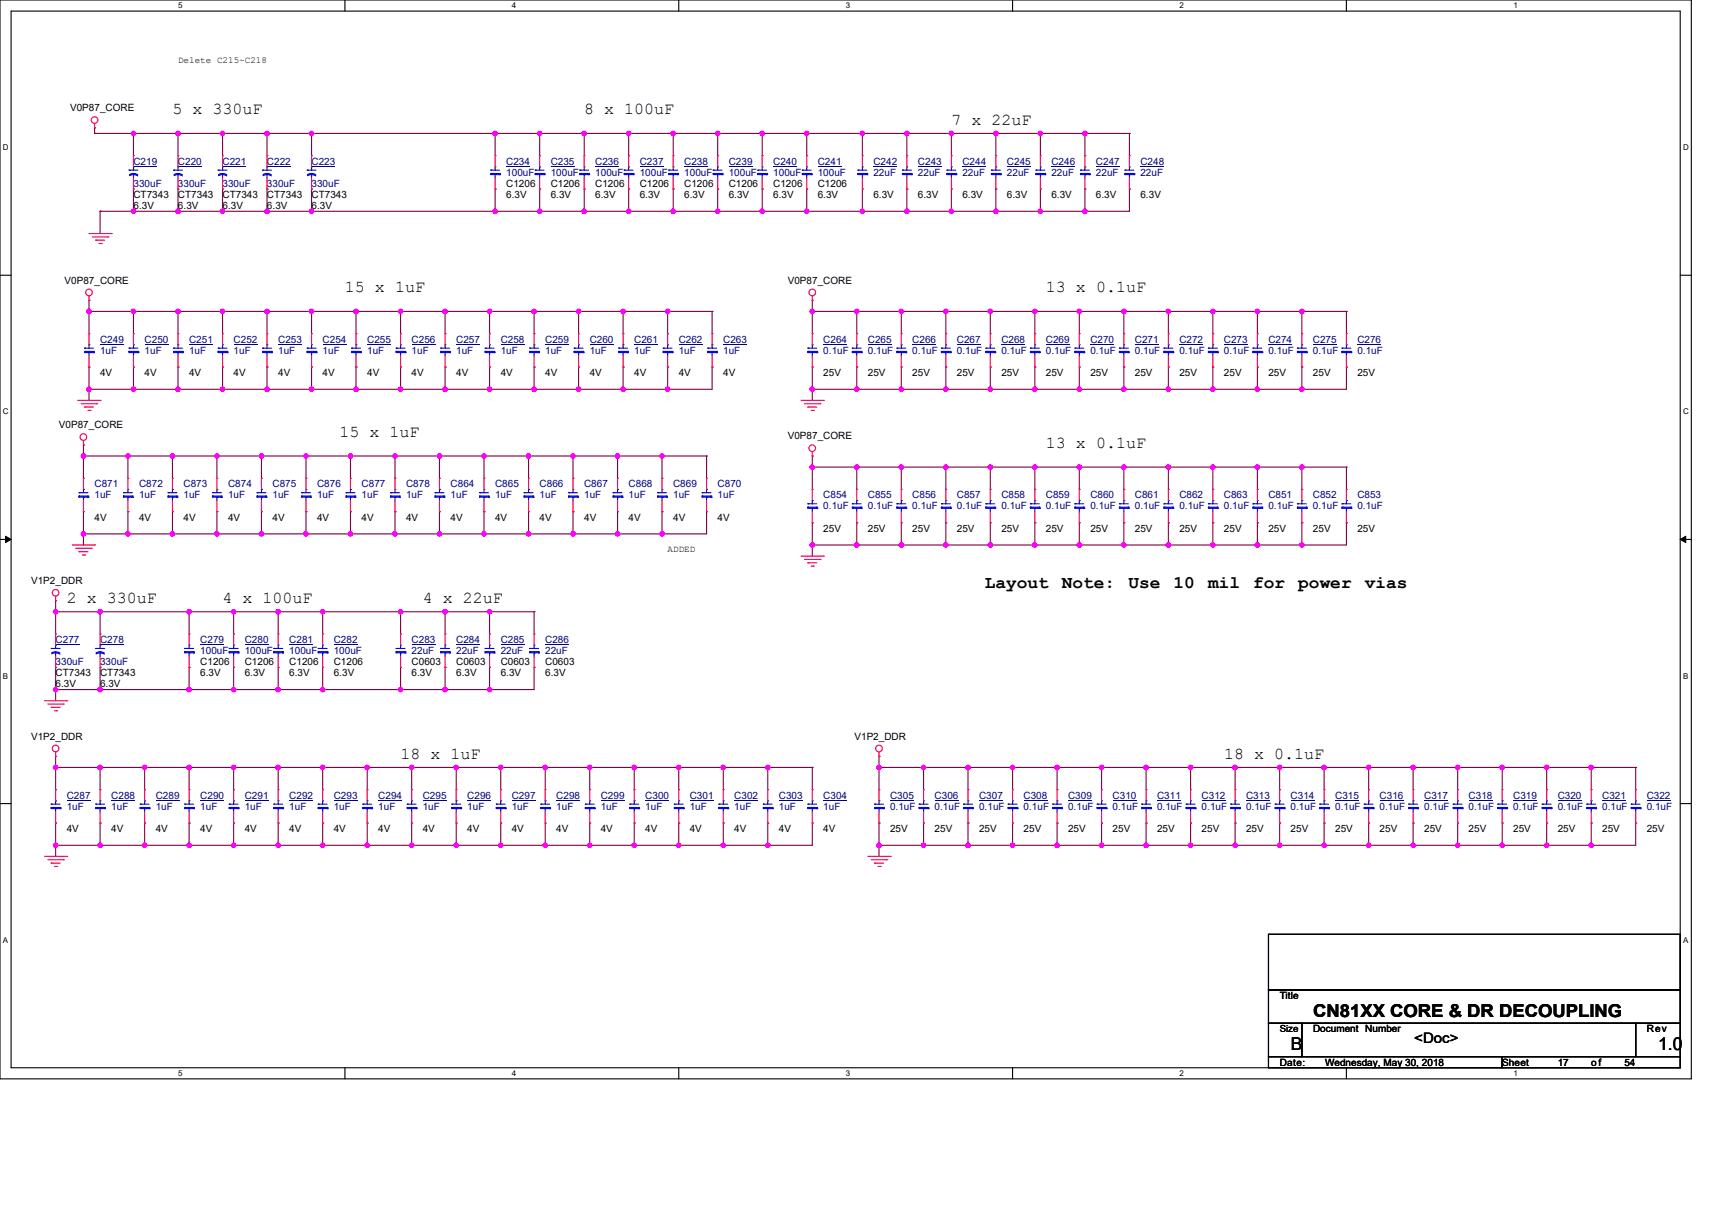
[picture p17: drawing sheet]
<svg xmlns="http://www.w3.org/2000/svg" width="297mm" height="210mm" viewBox="0 0 297 210" stroke-linecap="round" stroke-linejoin="round" font-family="sans-serif">
<defs><g id="words">
<g font-size="3.1">
<text x="170.8" y="102">Layout</text>
<text x="184.2" y="102">Note:</text>
<text x="195.8" y="102">Use</text>
<text x="203.6" y="102">10</text>
<text x="209.6" y="102">mil</text>
<text x="217.4" y="102">for</text>
<text x="225.2" y="102">power</text>
<text x="236.8" y="102">vias</text>
<text x="227.8" y="176.5">CN81XX CORE &amp; DR DECOUPLING</text>
<text x="223.9" y="182.3">B</text>
<text x="287.6" y="182.3">1.0</text>
</g>
<g font-size="2.9">
<text x="29.9" y="19.8">5 x 330uF</text>
<text x="101.3" y="19.8">8 x 100uF</text>
<text x="165" y="21.7">7 x 22uF</text>
<text x="59.8" y="50.7">15 x 1uF</text>
<text x="181.5" y="50.7">13 x 0.1uF</text>
<text x="58.9" y="75.8">15 x 1uF</text>
<text x="181.5" y="77.7">13 x 0.1uF</text>
<text x="11.6" y="104.7">2 x 330uF</text>
<text x="38.6" y="104.7">4 x 100uF</text>
<text x="73.4" y="104.7">4 x 22uF</text>
<text x="69.5" y="131.7">18 x 1uF</text>
<text x="212.3" y="131.7">18 x 0.1uF</text>
</g>
<text font-size="2.5" x="245.3" y="181">&lt;Doc&gt;</text>
<g font-size="1.7">
<text x="12.2" y="19.3">V0P87_CORE</text>
<text x="23.2" y="34.4">CT7343</text>
<text x="30.9" y="34.4">CT7343</text>
<text x="38.6" y="34.4">CT7343</text>
<text x="46.3" y="34.4">CT7343</text>
<text x="54" y="34.4">CT7343</text>
<text x="87.8" y="32.4">C1206</text>
<text x="87.8" y="34.4">6.3V</text>
<text x="95.5" y="32.4">C1206</text>
<text x="95.5" y="34.4">6.3V</text>
<text x="103.3" y="32.4">C1206</text>
<text x="103.3" y="34.4">6.3V</text>
<text x="111" y="32.4">C1206</text>
<text x="111" y="34.4">6.3V</text>
<text x="118.7" y="32.4">C1206</text>
<text x="118.7" y="34.4">6.3V</text>
<text x="126.4" y="32.4">C1206</text>
<text x="126.4" y="34.4">6.3V</text>
<text x="134.1" y="32.4">C1206</text>
<text x="134.1" y="34.4">6.3V</text>
<text x="141.9" y="32.4">C1206</text>
<text x="141.9" y="34.4">6.3V</text>
<text x="151.5" y="34.4">6.3V</text>
<text x="159.2" y="34.4">6.3V</text>
<text x="167" y="34.4">6.3V</text>
<text x="174.7" y="34.4">6.3V</text>
<text x="182.4" y="34.4">6.3V</text>
<text x="190.1" y="34.4">6.3V</text>
<text x="197.8" y="34.4">6.3V</text>
<text x="23.2" y="36.3">6.3V</text>
<text x="30.9" y="36.3">6.3V</text>
<text x="38.6" y="36.3">6.3V</text>
<text x="46.3" y="36.3">6.3V</text>
<text x="54" y="36.3">6.3V</text>
<text x="11.2" y="49.2">V0P87_CORE</text>
<text x="136.7" y="49.2">V0P87_CORE</text>
<text x="17.4" y="65.3">4V</text>
<text x="25.1" y="65.3">4V</text>
<text x="32.8" y="65.3">4V</text>
<text x="40.5" y="65.3">4V</text>
<text x="48.3" y="65.3">4V</text>
<text x="56" y="65.3">4V</text>
<text x="63.7" y="65.3">4V</text>
<text x="71.4" y="65.3">4V</text>
<text x="79.1" y="65.3">4V</text>
<text x="86.9" y="65.3">4V</text>
<text x="94.6" y="65.3">4V</text>
<text x="102.3" y="65.3">4V</text>
<text x="110" y="65.3">4V</text>
<text x="117.7" y="65.3">4V</text>
<text x="125.5" y="65.3">4V</text>
<text x="142.8" y="65.3">25V</text>
<text x="150.6" y="65.3">25V</text>
<text x="158.3" y="65.3">25V</text>
<text x="166" y="65.3">25V</text>
<text x="173.7" y="65.3">25V</text>
<text x="181.4" y="65.3">25V</text>
<text x="189.2" y="65.3">25V</text>
<text x="196.9" y="65.3">25V</text>
<text x="204.6" y="65.3">25V</text>
<text x="212.3" y="65.3">25V</text>
<text x="220" y="65.3">25V</text>
<text x="227.8" y="65.3">25V</text>
<text x="235.5" y="65.3">25V</text>
<text x="10.2" y="74.3">V0P87_CORE</text>
<text x="136.7" y="76.3">V0P87_CORE</text>
<text x="16.4" y="90.4">4V</text>
<text x="24.1" y="90.4">4V</text>
<text x="31.8" y="90.4">4V</text>
<text x="39.6" y="90.4">4V</text>
<text x="47.3" y="90.4">4V</text>
<text x="55" y="90.4">4V</text>
<text x="62.7" y="90.4">4V</text>
<text x="70.4" y="90.4">4V</text>
<text x="78.2" y="90.4">4V</text>
<text x="85.9" y="90.4">4V</text>
<text x="93.6" y="90.4">4V</text>
<text x="101.3" y="90.4">4V</text>
<text x="109.1" y="90.4">4V</text>
<text x="116.8" y="90.4">4V</text>
<text x="124.5" y="90.4">4V</text>
<text x="142.8" y="92.3">25V</text>
<text x="150.6" y="92.3">25V</text>
<text x="158.3" y="92.3">25V</text>
<text x="166" y="92.3">25V</text>
<text x="173.7" y="92.3">25V</text>
<text x="181.4" y="92.3">25V</text>
<text x="189.2" y="92.3">25V</text>
<text x="196.9" y="92.3">25V</text>
<text x="204.6" y="92.3">25V</text>
<text x="212.3" y="92.3">25V</text>
<text x="220" y="92.3">25V</text>
<text x="227.8" y="92.3">25V</text>
<text x="235.5" y="92.3">25V</text>
<text x="5.4" y="101.4">V1P2_DDR</text>
<text x="9.7" y="117.4">CT7343</text>
<text x="9.7" y="119.3">6.3V</text>
<text x="17.4" y="117.4">CT7343</text>
<text x="17.4" y="119.3">6.3V</text>
<text x="34.7" y="115.4">C1206</text>
<text x="34.7" y="117.4">6.3V</text>
<text x="42.5" y="115.4">C1206</text>
<text x="42.5" y="117.4">6.3V</text>
<text x="50.2" y="115.4">C1206</text>
<text x="50.2" y="117.4">6.3V</text>
<text x="57.9" y="115.4">C1206</text>
<text x="57.9" y="117.4">6.3V</text>
<text x="71.4" y="115.4">C0603</text>
<text x="71.4" y="117.4">6.3V</text>
<text x="79.1" y="115.4">C0603</text>
<text x="79.1" y="117.4">6.3V</text>
<text x="86.9" y="115.4">C0603</text>
<text x="86.9" y="117.4">6.3V</text>
<text x="94.6" y="115.4">C0603</text>
<text x="94.6" y="117.4">6.3V</text>
<text x="5.4" y="128.4">V1P2_DDR</text>
<text x="148.2" y="128.4">V1P2_DDR</text>
<text x="11.6" y="144.4">4V</text>
<text x="19.3" y="144.4">4V</text>
<text x="27" y="144.4">4V</text>
<text x="34.7" y="144.4">4V</text>
<text x="42.5" y="144.4">4V</text>
<text x="50.2" y="144.4">4V</text>
<text x="57.9" y="144.4">4V</text>
<text x="65.6" y="144.4">4V</text>
<text x="73.3" y="144.4">4V</text>
<text x="81.1" y="144.4">4V</text>
<text x="88.8" y="144.4">4V</text>
<text x="96.5" y="144.4">4V</text>
<text x="104.2" y="144.4">4V</text>
<text x="112" y="144.4">4V</text>
<text x="119.7" y="144.4">4V</text>
<text x="127.4" y="144.4">4V</text>
<text x="135.1" y="144.4">4V</text>
<text x="142.8" y="144.4">4V</text>
<text x="154.4" y="144.4">25V</text>
<text x="162.1" y="144.4">25V</text>
<text x="169.9" y="144.4">25V</text>
<text x="177.6" y="144.4">25V</text>
<text x="185.3" y="144.4">25V</text>
<text x="193" y="144.4">25V</text>
<text x="200.7" y="144.4">25V</text>
<text x="208.5" y="144.4">25V</text>
<text x="216.2" y="144.4">25V</text>
<text x="223.9" y="144.4">25V</text>
<text x="231.6" y="144.4">25V</text>
<text x="239.3" y="144.4">25V</text>
<text x="247.1" y="144.4">25V</text>
<text x="254.8" y="144.4">25V</text>
<text x="262.5" y="144.4">25V</text>
<text x="270.2" y="144.4">25V</text>
<text x="277.9" y="144.4">25V</text>
<text x="285.7" y="144.4">25V</text>
<text x="222" y="173.4">Title</text>
<text x="222" y="179.1">Size</text>
<text x="227.8" y="179.1">Document Number</text>
<text x="285.7" y="179.1">Rev</text>
<text x="222" y="184.9">Date:</text>
<text x="229.9" y="184.9">Wednesday, May 30, 2018</text>
<text x="260.6" y="184.9">Sheet</text>
<text x="270.2" y="184.9">17</text>
<text x="276" y="184.9">of</text>
<text x="281.8" y="184.9">54</text>
</g>
<g font-size="1.7" fill="#000080">
<text x="23.2" y="28.6">C219</text>
<text x="30.9" y="28.6">C220</text>
<text x="38.6" y="28.6">C221</text>
<text x="46.3" y="28.6">C222</text>
<text x="54" y="28.6">C223</text>
<text x="87.8" y="28.6">C234</text>
<text x="95.5" y="28.6">C235</text>
<text x="103.3" y="28.6">C236</text>
<text x="111" y="28.6">C237</text>
<text x="118.7" y="28.6">C238</text>
<text x="126.4" y="28.6">C239</text>
<text x="134.1" y="28.6">C240</text>
<text x="141.9" y="28.6">C241</text>
<text x="151.5" y="28.6">C242</text>
<text x="159.2" y="28.6">C243</text>
<text x="167" y="28.6">C244</text>
<text x="174.7" y="28.6">C245</text>
<text x="182.4" y="28.6">C246</text>
<text x="190.1" y="28.6">C247</text>
<text x="197.8" y="28.6">C248</text>
<text x="23.2" y="32.4">330uF</text>
<text x="30.9" y="32.4">330uF</text>
<text x="38.6" y="32.4">330uF</text>
<text x="46.3" y="32.4">330uF</text>
<text x="54" y="32.4">330uF</text>
<text x="87.8" y="30.5">100uF</text>
<text x="95.5" y="30.5">100uF</text>
<text x="103.3" y="30.5">100uF</text>
<text x="111" y="30.5">100uF</text>
<text x="118.7" y="30.5">100uF</text>
<text x="126.4" y="30.5">100uF</text>
<text x="134.1" y="30.5">100uF</text>
<text x="141.9" y="30.5">100uF</text>
<text x="151.5" y="30.5">22uF</text>
<text x="159.2" y="30.5">22uF</text>
<text x="167" y="30.5">22uF</text>
<text x="174.7" y="30.5">22uF</text>
<text x="182.4" y="30.5">22uF</text>
<text x="190.1" y="30.5">22uF</text>
<text x="197.8" y="30.5">22uF</text>
<text x="17.4" y="59.5">C249</text>
<text x="25.1" y="59.5">C250</text>
<text x="32.8" y="59.5">C251</text>
<text x="40.5" y="59.5">C252</text>
<text x="48.3" y="59.5">C253</text>
<text x="56" y="59.5">C254</text>
<text x="63.7" y="59.5">C255</text>
<text x="71.4" y="59.5">C256</text>
<text x="79.1" y="59.5">C257</text>
<text x="86.9" y="59.5">C258</text>
<text x="94.6" y="59.5">C259</text>
<text x="102.3" y="59.5">C260</text>
<text x="110" y="59.5">C261</text>
<text x="117.7" y="59.5">C262</text>
<text x="125.5" y="59.5">C263</text>
<text x="142.8" y="59.5">C264</text>
<text x="150.6" y="59.5">C265</text>
<text x="158.3" y="59.5">C266</text>
<text x="166" y="59.5">C267</text>
<text x="173.7" y="59.5">C268</text>
<text x="181.4" y="59.5">C269</text>
<text x="189.2" y="59.5">C270</text>
<text x="196.9" y="59.5">C271</text>
<text x="204.6" y="59.5">C272</text>
<text x="212.3" y="59.5">C273</text>
<text x="220" y="59.5">C274</text>
<text x="227.8" y="59.5">C275</text>
<text x="235.5" y="59.5">C276</text>
<text x="17.4" y="61.4">1uF</text>
<text x="25.1" y="61.4">1uF</text>
<text x="32.8" y="61.4">1uF</text>
<text x="40.5" y="61.4">1uF</text>
<text x="48.3" y="61.4">1uF</text>
<text x="56" y="61.4">1uF</text>
<text x="63.7" y="61.4">1uF</text>
<text x="71.4" y="61.4">1uF</text>
<text x="79.1" y="61.4">1uF</text>
<text x="86.9" y="61.4">1uF</text>
<text x="94.6" y="61.4">1uF</text>
<text x="102.3" y="61.4">1uF</text>
<text x="110" y="61.4">1uF</text>
<text x="117.7" y="61.4">1uF</text>
<text x="125.5" y="61.4">1uF</text>
<text x="142.8" y="61.4">0.1uF</text>
<text x="150.6" y="61.4">0.1uF</text>
<text x="158.3" y="61.4">0.1uF</text>
<text x="166" y="61.4">0.1uF</text>
<text x="173.7" y="61.4">0.1uF</text>
<text x="181.4" y="61.4">0.1uF</text>
<text x="189.2" y="61.4">0.1uF</text>
<text x="196.9" y="61.4">0.1uF</text>
<text x="204.6" y="61.4">0.1uF</text>
<text x="212.3" y="61.4">0.1uF</text>
<text x="220" y="61.4">0.1uF</text>
<text x="227.8" y="61.4">0.1uF</text>
<text x="235.5" y="61.4">0.1uF</text>
<text x="16.4" y="84.6">C871</text>
<text x="16.4" y="86.5">1uF</text>
<text x="24.1" y="84.6">C872</text>
<text x="24.1" y="86.5">1uF</text>
<text x="31.8" y="84.6">C873</text>
<text x="31.8" y="86.5">1uF</text>
<text x="39.6" y="84.6">C874</text>
<text x="39.6" y="86.5">1uF</text>
<text x="47.3" y="84.6">C875</text>
<text x="47.3" y="86.5">1uF</text>
<text x="55" y="84.6">C876</text>
<text x="55" y="86.5">1uF</text>
<text x="62.7" y="84.6">C877</text>
<text x="62.7" y="86.5">1uF</text>
<text x="70.4" y="84.6">C878</text>
<text x="70.4" y="86.5">1uF</text>
<text x="78.2" y="84.6">C864</text>
<text x="78.2" y="86.5">1uF</text>
<text x="85.9" y="84.6">C865</text>
<text x="85.9" y="86.5">1uF</text>
<text x="93.6" y="84.6">C866</text>
<text x="93.6" y="86.5">1uF</text>
<text x="101.3" y="84.6">C867</text>
<text x="101.3" y="86.5">1uF</text>
<text x="109.1" y="84.6">C868</text>
<text x="109.1" y="86.5">1uF</text>
<text x="116.8" y="84.6">C869</text>
<text x="116.8" y="86.5">1uF</text>
<text x="124.5" y="84.6">C870</text>
<text x="124.5" y="86.5">1uF</text>
<text x="142.8" y="86.5">C854</text>
<text x="142.8" y="88.4">0.1uF</text>
<text x="150.6" y="86.5">C855</text>
<text x="150.6" y="88.4">0.1uF</text>
<text x="158.3" y="86.5">C856</text>
<text x="158.3" y="88.4">0.1uF</text>
<text x="166" y="86.5">C857</text>
<text x="166" y="88.4">0.1uF</text>
<text x="173.7" y="86.5">C858</text>
<text x="173.7" y="88.4">0.1uF</text>
<text x="181.4" y="86.5">C859</text>
<text x="181.4" y="88.4">0.1uF</text>
<text x="189.2" y="86.5">C860</text>
<text x="189.2" y="88.4">0.1uF</text>
<text x="196.9" y="86.5">C861</text>
<text x="196.9" y="88.4">0.1uF</text>
<text x="204.6" y="86.5">C862</text>
<text x="204.6" y="88.4">0.1uF</text>
<text x="212.3" y="86.5">C863</text>
<text x="212.3" y="88.4">0.1uF</text>
<text x="220" y="86.5">C851</text>
<text x="220" y="88.4">0.1uF</text>
<text x="227.8" y="86.5">C852</text>
<text x="227.8" y="88.4">0.1uF</text>
<text x="235.5" y="86.5">C853</text>
<text x="235.5" y="88.4">0.1uF</text>
<text x="9.7" y="111.6">C277</text>
<text x="17.4" y="111.6">C278</text>
<text x="34.7" y="111.6">C279</text>
<text x="34.7" y="113.5">100uF</text>
<text x="42.5" y="111.6">C280</text>
<text x="42.5" y="113.5">100uF</text>
<text x="50.2" y="111.6">C281</text>
<text x="50.2" y="113.5">100uF</text>
<text x="57.9" y="111.6">C282</text>
<text x="57.9" y="113.5">100uF</text>
<text x="71.4" y="111.6">C283</text>
<text x="71.4" y="113.5">22uF</text>
<text x="79.1" y="111.6">C284</text>
<text x="79.1" y="113.5">22uF</text>
<text x="86.9" y="111.6">C285</text>
<text x="86.9" y="113.5">22uF</text>
<text x="94.6" y="111.6">C286</text>
<text x="94.6" y="113.5">22uF</text>
<text x="9.7" y="115.4">330uF</text>
<text x="17.4" y="115.4">330uF</text>
<text x="11.6" y="138.6">C287</text>
<text x="11.6" y="140.5">1uF</text>
<text x="19.3" y="138.6">C288</text>
<text x="19.3" y="140.5">1uF</text>
<text x="27" y="138.6">C289</text>
<text x="27" y="140.5">1uF</text>
<text x="34.7" y="138.6">C290</text>
<text x="34.7" y="140.5">1uF</text>
<text x="42.5" y="138.6">C291</text>
<text x="42.5" y="140.5">1uF</text>
<text x="50.2" y="138.6">C292</text>
<text x="50.2" y="140.5">1uF</text>
<text x="57.9" y="138.6">C293</text>
<text x="57.9" y="140.5">1uF</text>
<text x="65.6" y="138.6">C294</text>
<text x="65.6" y="140.5">1uF</text>
<text x="73.3" y="138.6">C295</text>
<text x="73.3" y="140.5">1uF</text>
<text x="81.1" y="138.6">C296</text>
<text x="81.1" y="140.5">1uF</text>
<text x="88.8" y="138.6">C297</text>
<text x="88.8" y="140.5">1uF</text>
<text x="96.5" y="138.6">C298</text>
<text x="96.5" y="140.5">1uF</text>
<text x="104.2" y="138.6">C299</text>
<text x="104.2" y="140.5">1uF</text>
<text x="112" y="138.6">C300</text>
<text x="112" y="140.5">1uF</text>
<text x="119.7" y="138.6">C301</text>
<text x="119.7" y="140.5">1uF</text>
<text x="127.4" y="138.6">C302</text>
<text x="127.4" y="140.5">1uF</text>
<text x="135.1" y="138.6">C303</text>
<text x="135.1" y="140.5">1uF</text>
<text x="142.8" y="138.6">C304</text>
<text x="142.8" y="140.5">1uF</text>
<text x="154.4" y="138.6">C305</text>
<text x="154.4" y="140.5">0.1uF</text>
<text x="162.1" y="138.6">C306</text>
<text x="162.1" y="140.5">0.1uF</text>
<text x="169.9" y="138.6">C307</text>
<text x="169.9" y="140.5">0.1uF</text>
<text x="177.6" y="138.6">C308</text>
<text x="177.6" y="140.5">0.1uF</text>
<text x="185.3" y="138.6">C309</text>
<text x="185.3" y="140.5">0.1uF</text>
<text x="193" y="138.6">C310</text>
<text x="193" y="140.5">0.1uF</text>
<text x="200.7" y="138.6">C311</text>
<text x="200.7" y="140.5">0.1uF</text>
<text x="208.5" y="138.6">C312</text>
<text x="208.5" y="140.5">0.1uF</text>
<text x="216.2" y="138.6">C313</text>
<text x="216.2" y="140.5">0.1uF</text>
<text x="223.9" y="138.6">C314</text>
<text x="223.9" y="140.5">0.1uF</text>
<text x="231.6" y="138.6">C315</text>
<text x="231.6" y="140.5">0.1uF</text>
<text x="239.3" y="138.6">C316</text>
<text x="239.3" y="140.5">0.1uF</text>
<text x="247.1" y="138.6">C317</text>
<text x="247.1" y="140.5">0.1uF</text>
<text x="254.8" y="138.6">C318</text>
<text x="254.8" y="140.5">0.1uF</text>
<text x="262.5" y="138.6">C319</text>
<text x="262.5" y="140.5">0.1uF</text>
<text x="270.2" y="138.6">C320</text>
<text x="270.2" y="140.5">0.1uF</text>
<text x="277.9" y="138.6">C321</text>
<text x="277.9" y="140.5">0.1uF</text>
<text x="285.7" y="138.6">C322</text>
<text x="285.7" y="140.5">0.1uF</text>
</g>
<g font-size="1.6">
<text x="30.9" y="10.9">Delete C215~C218</text>
<text x="115.8" y="95.9">ADDED</text>
</g>
<g font-size="1.4">
<text x="30.9" y="1.4">5</text>
<text x="88.8" y="1.4">4</text>
<text x="146.7" y="1.4">3</text>
<text x="204.6" y="1.4">2</text>
<text x="262.6" y="1.4">1</text>
<text x=".5" y="26.1">D</text>
<text x="292" y="26.1">D</text>
<text x=".5" y="71.9">C</text>
<text x="292" y="71.9">C</text>
<text x=".5" y="117.8">B</text>
<text x="292" y="117.8">B</text>
<text x=".5" y="163.6">A</text>
<text x="292" y="163.6">A</text>
<text x="30.9" y="186.7">5</text>
<text x="88.8" y="186.7">4</text>
<text x="146.7" y="186.7">3</text>
<text x="204.6" y="186.7">2</text>
<text x="262.6" y="186.7">1</text>
</g>
</g></defs>
<path d="M0 0h293.4v187.2h-293.4zM1.9 1.9h289.6v183.4h-289.6z" fill="none" stroke="#000" stroke-width=".19"/>
<g fill="#fff">
<path d="M30.9 .2h.7v1.5h-.7z"/>
<path d="M30.9 185.5h.7v1.5h-.7z"/>
</g>
<path d="M59.8 0v1.9M59.8 185.3v1.9" fill="none" stroke="#000" stroke-width=".19"/>
<g fill="#fff">
<path d="M88.8 .2h.8v1.5h-.8z"/>
<path d="M88.8 185.5h.8v1.5h-.8z"/>
</g>
<path d="M117.8 0v1.9M117.8 185.3v1.9" fill="none" stroke="#000" stroke-width=".19"/>
<g fill="#fff">
<path d="M146.7 .2h.8v1.5h-.8z"/>
<path d="M146.7 185.5h.8v1.5h-.8z"/>
</g>
<path d="M175.7 0v1.9M175.7 185.3v1.9" fill="none" stroke="#000" stroke-width=".19"/>
<g fill="#fff">
<path d="M204.6 .2h.8v1.5h-.8z"/>
<path d="M204.6 185.5h.8v1.5h-.8z"/>
</g>
<path d="M233.6 0v1.9M233.6 185.3v1.9" fill="none" stroke="#000" stroke-width=".19"/>
<g fill="#fff">
<path d="M262.5 .2h.8v1.5h-.8z"/>
<path d="M262.5 185.5h.8v1.5h-.8z"/>
<path d="M.5 24.8h1v1.6h-1z"/>
<path d="M292 24.8h1v1.6h-1z"/>
<path d="M.5 70.7h1v1.5h-1z"/>
<path d="M292 70.7h1v1.5h-1z"/>
</g>
<path d="M0 47.8h1.9M291.5 47.8h1.9" fill="none" stroke="#000" stroke-width=".19"/>
<g fill="#fff">
<path d="M.5 116.5h.9v1.6h-.9z"/>
<path d="M292 116.5h.9v1.6h-.9z"/>
</g>
<path d="M0 93.6h1.9M291.5 93.6h1.9" fill="none" stroke="#000" stroke-width=".19"/>
<path d="M1 93.1l.9 .5-.9 .6zM291.5 93.6l.9-.5v1.1z" fill="#000" stroke="#000" stroke-width=".17"/>
<g fill="#fff">
<path d="M.5 162.4h.9v1.5h-.9z"/>
<path d="M292 162.4h.9v1.5h-.9z"/>
</g>
<path d="M0 139.5h1.9M291.5 139.5h1.9M220.1 162.1h71.4v9.7h-71.4zM220.1 171.8h71.4v5.8h-71.4zM220.1 177.6h5.7v5.8h-5.7zM225.8 177.6h58v5.8h-58zM283.8 177.6h7.7v5.8h-7.7zM220.1 183.4h40.5v1.9h-40.5zM260.6 183.4h30.9v1.9h-30.9z" fill="none" stroke="#000" stroke-width=".19"/>
<g fill="none" stroke="#800040" stroke-width=".19">
<path d="M16.4 23.2h.1M16.4 22.2h.1M16.4 23.2h179.5M16.4 22.2v1M17.4 36.7h.1M17.4 36.7v3.8M23.2 23.2h.1M23.2 36.7h.1M23.2 32.8h.1M23.2 23.2v3.8M23.2 32.8v3.9M30.9 23.2h.1"/>
<path d="M30.9 36.7h.1M30.9 32.8h.1M30.9 23.2v3.8M30.9 32.8v3.9M38.6 23.2h.1M38.6 36.7h.1M38.6 32.8h.1M38.6 23.2v3.8M38.6 32.8v3.9M46.3 23.2h.1M46.3 36.7h.1M46.3 32.8h.1"/>
<path d="M46.3 23.2v3.8M46.3 32.8v3.9M54 23.2h.1M54 36.7h.1M54 32.8h.1M54 23.2v3.8M54 32.8v3.9M85.9 23.2h.1M85.9 32.8h.1M85.9 36.7h.1M85.9 23.2v3.8M85.9 32.8v3.9"/>
<path d="M93.6 23.2h.1M93.6 32.8h.1M93.6 36.7h.1M93.6 23.2v3.8M93.6 32.8v3.9M101.3 23.2h.1M101.3 32.8h.1M101.3 36.7h.1M101.3 23.2v3.8M101.3 32.8v3.9M109.1 23.2h.1M109.1 32.8h.1"/>
<path d="M109.1 36.7h.1M109.1 23.2v3.8M109.1 32.8v3.9M116.8 23.2h.1M116.8 32.8h.1M116.8 36.7h.1M116.8 23.2v3.8M116.8 32.8v3.9M124.5 23.2h.1M124.5 32.8h.1M124.5 36.7h.1M124.5 23.2v3.8"/>
<path d="M124.5 32.8v3.9M132.2 23.2h.1M132.2 32.8h.1M132.2 36.7h.1M132.2 23.2v3.8M132.2 32.8v3.9M140 23.2h.1M140 32.8h.1M140 36.7h.1M140 23.2v3.8M140 32.8v3.9M149.6 23.2h.1"/>
<path d="M149.6 32.8h.1M149.6 36.7h.1M149.6 23.2v3.8M149.6 32.8v3.9M157.3 23.2h.1M157.3 32.8h.1M157.3 36.7h.1M157.3 23.2v3.8M157.3 32.8v3.9M165 23.2h.1M165 32.8h.1M165 36.7h.1"/>
<path d="M165 23.2v3.8M165 32.8v3.9M172.8 23.2h.1M172.8 32.8h.1M172.8 36.7h.1M172.8 23.2v3.8M172.8 32.8v3.9M180.5 23.2h.1M180.5 32.8h.1M180.5 36.7h.1M180.5 23.2v3.8M180.5 32.8v3.9"/>
<path d="M188.2 23.2h.1M188.2 32.8h.1M188.2 36.7h.1M188.2 23.2v3.8M188.2 32.8v3.9M195.9 23.2h.1M195.9 32.8h.1M195.9 32.8v3.9h-178.5M195.9 23.2v3.8M15.4 54h.1M15.4 52.1h.1M15.4 54h108.1"/>
<path d="M15.4 52.1v5.8M23.2 54h.1M23.2 54v3.9M30.9 54h.1M30.9 54v3.9M38.6 54h.1M38.6 54v3.9M46.3 54h.1M46.3 54v3.9M54 54h.1M54 54v3.9M61.8 54h.1"/>
<path d="M61.8 54v3.9M69.5 54h.1M69.5 54v3.9M77.2 54h.1M77.2 54v3.9M84.9 54h.1M84.9 54v3.9M92.7 54h.1M92.7 54v3.9M100.4 54h.1M100.4 54v3.9M108.1 54h.1"/>
<path d="M108.1 54v3.9M115.8 54h.1M115.8 54v3.9M123.5 54h.1M123.5 54v3.9M140.9 54h.1M140.9 52.1h.1M140.9 54h92.7M140.9 52.1v5.8M148.6 54h.1M148.6 54v3.9M156.4 54h.1"/>
<path d="M156.4 54v3.9M164.1 54h.1M164.1 54v3.9M171.8 54h.1M171.8 54v3.9M179.5 54h.1M179.5 54v3.9M187.2 54h.1M187.2 54v3.9M195 54h.1M195 54v3.9M202.7 54h.1"/>
<path d="M202.7 54v3.9M210.4 54h.1M210.4 54v3.9M218.1 54h.1M218.1 54v3.9M225.8 54h.1M225.8 54v3.9M233.6 54h.1M233.6 54v3.9M14.5 79.1h.1M14.5 77.2h.1M14.5 79.1h108.1"/>
<path d="M14.5 77.2v5.8M15.4 67.6h.1M15.4 63.7h.1M15.4 63.7v5.8M22.2 79.1h.1M22.2 79.1v3.9M23.2 67.6h.1M23.2 63.7h.1M23.2 63.7v3.9M29.9 79.1h.1M29.9 79.1v3.9M30.9 67.6h.1"/>
<path d="M30.9 63.7h.1M30.9 63.7v3.9M37.6 79.1h.1M37.6 79.1v3.9M38.6 67.6h.1M38.6 63.7h.1M38.6 63.7v3.9M45.4 79.1h.1M45.4 79.1v3.9M46.3 67.6h.1M46.3 63.7h.1M46.3 63.7v3.9"/>
<path d="M53.1 79.1h.1M53.1 79.1v3.9M54 67.6h.1M54 63.7h.1M54 63.7v3.9M60.8 79.1h.1M60.8 79.1v3.9M61.8 67.6h.1M61.8 63.7h.1M61.8 63.7v3.9M68.5 79.1h.1M68.5 79.1v3.9"/>
<path d="M69.5 67.6h.1M69.5 63.7h.1M69.5 63.7v3.9M76.2 79.1h.1M76.2 79.1v3.9M77.2 67.6h.1M77.2 63.7h.1M77.2 63.7v3.9M84 79.1h.1M84 79.1v3.9M84.9 67.6h.1M84.9 63.7h.1"/>
<path d="M84.9 63.7v3.9M91.7 79.1h.1M91.7 79.1v3.9M92.7 67.6h.1M92.7 63.7h.1M92.7 63.7v3.9M99.4 79.1h.1M99.4 79.1v3.9M100.4 67.6h.1M100.4 63.7h.1M100.4 63.7v3.9M107.1 79.1h.1"/>
<path d="M107.1 79.1v3.9M108.1 67.6h.1M108.1 63.7h.1M108.1 63.7v3.9M114.9 79.1h.1M114.9 79.1v3.9M115.8 67.6h.1M115.8 63.7h.1M115.8 63.7v3.9M122.6 79.1h.1M122.6 79.1v3.9M123.5 63.7h.1"/>
<path d="M123.5 63.7v3.9h-108.1M140.9 67.6h.1M140.9 63.7h.1M140.9 79.1h.1M140.9 63.7v5.8M140.9 79.1v5.8M148.6 67.6h.1M148.6 63.7h.1M148.6 63.7v3.9M156.4 67.6h.1M156.4 63.7h.1M156.4 63.7v3.9"/>
<path d="M164.1 67.6h.1M164.1 63.7h.1M164.1 63.7v3.9M171.8 67.6h.1M171.8 63.7h.1M171.8 63.7v3.9M179.5 67.6h.1M179.5 63.7h.1M179.5 63.7v3.9M187.2 63.7h.1M187.2 67.6h.1M187.2 63.7v3.9"/>
<path d="M195 63.7h.1M195 67.6h.1M195 63.7v3.9M202.7 67.6h.1M202.7 63.7h.1M202.7 63.7v3.9M210.4 67.6h.1M210.4 63.7h.1M210.4 63.7v3.9M218.1 67.6h.1M218.1 63.7h.1M218.1 63.7v3.9"/>
<path d="M225.8 67.6h.1M225.8 63.7h.1M225.8 63.7v3.9M233.6 63.7h.1M233.6 63.7v3.9h-92.7M14.5 92.7h.1M14.5 88.8h.1M14.5 88.8v5.8M22.2 92.7h.1M22.2 88.8h.1M22.2 88.8v3.9M29.9 92.7h.1"/>
<path d="M29.9 88.8h.1M29.9 88.8v3.9M37.6 92.7h.1M37.6 88.8h.1M37.6 88.8v3.9M45.4 92.7h.1M45.4 88.8h.1M45.4 88.8v3.9M53.1 92.7h.1M53.1 88.8h.1M53.1 88.8v3.9M60.8 92.7h.1"/>
<path d="M60.8 88.8h.1M60.8 88.8v3.9M68.5 92.7h.1M68.5 88.8h.1M68.5 88.8v3.9M76.2 92.7h.1M76.2 88.8h.1M76.2 88.8v3.9M84 92.7h.1M84 88.8h.1M84 88.8v3.9M91.7 92.7h.1"/>
<path d="M91.7 88.8h.1M91.7 88.8v3.9M99.4 92.7h.1M99.4 88.8h.1M99.4 88.8v3.9M107.1 92.7h.1M107.1 88.8h.1M107.1 88.8v3.9M114.9 92.7h.1M114.9 88.8h.1M114.9 88.8v3.9M122.6 88.8h.1"/>
<path d="M122.6 88.8v3.9h-108.1M140.9 94.6h.1M140.9 81.1h.1M140.9 90.7h.1M140.9 90.7v5.8M140.9 81.1h92.7M148.6 81.1h.1M148.6 94.6h.1M148.6 90.7h.1M148.6 81.1v3.8M148.6 90.7v3.9M156.4 81.1h.1"/>
<path d="M156.4 94.6h.1M156.4 90.7h.1M156.4 81.1v3.8M156.4 90.7v3.9M164.1 81.1h.1M164.1 94.6h.1M164.1 90.7h.1M164.1 81.1v3.8M164.1 90.7v3.9M171.8 81.1h.1M171.8 94.6h.1M171.8 90.7h.1"/>
<path d="M171.8 81.1v3.8M171.8 90.7v3.9M179.5 81.1h.1M179.5 94.6h.1M179.5 90.7h.1M179.5 81.1v3.8M179.5 90.7v3.9M187.2 81.1h.1M187.2 90.7h.1M187.2 94.6h.1M187.2 81.1v3.8M187.2 90.7v3.9"/>
<path d="M195 81.1h.1M195 90.7h.1M195 94.6h.1M195 81.1v3.8M195 90.7v3.9M202.7 81.1h.1M202.7 94.6h.1M202.7 90.7h.1M202.7 81.1v3.8M202.7 90.7v3.9M210.4 81.1h.1M210.4 94.6h.1"/>
<path d="M210.4 90.7h.1M210.4 81.1v3.8M210.4 90.7v3.9M218.1 81.1h.1M218.1 94.6h.1M218.1 90.7h.1M218.1 81.1v3.8M218.1 90.7v3.9M225.8 81.1h.1M225.8 94.6h.1M225.8 90.7h.1M225.8 81.1v3.8"/>
<path d="M225.8 90.7v3.9M233.6 81.1h.1M233.6 90.7h.1M233.6 81.1v3.8M233.6 90.7v3.9h-92.7M9.7 106.2h.1M9.7 119.7h.1M9.7 115.8h.1M9.7 104.2h.1M9.7 106.2h83M9.7 104.2v5.8M9.7 115.8v5.8"/>
<path d="M17.4 106.2h.1M17.4 119.7h.1M17.4 115.8h.1M17.4 106.2v3.8M17.4 115.8v3.9M32.8 106.2h.1M32.8 119.7h.1M32.8 115.8h.1M32.8 106.2v3.8M32.8 115.8v3.9M40.5 106.2h.1M40.5 119.7h.1"/>
<path d="M40.5 115.8h.1M40.5 106.2v3.8M40.5 115.8v3.9M48.3 106.2h.1M48.3 119.7h.1M48.3 115.8h.1M48.3 106.2v3.8M48.3 115.8v3.9M56 106.2h.1M56 115.8h.1M56 119.7h.1M56 106.2v3.8"/>
<path d="M56 115.8v3.9M69.5 106.2h.1M69.5 119.7h.1M69.5 115.8h.1M69.5 106.2v3.8M69.5 115.8v3.9M77.2 106.2h.1M77.2 119.7h.1M77.2 115.8h.1M77.2 106.2v3.8M77.2 115.8v3.9M84.9 106.2h.1"/>
<path d="M84.9 119.7h.1M84.9 115.8h.1M84.9 106.2v3.8M84.9 115.8v3.9M92.7 106.2h.1M92.7 115.8h.1M92.7 106.2v3.8M92.7 115.8v3.9h-83M9.7 133.2h.1M9.7 131.3h.1M9.7 133.2h131.2M9.7 131.3v5.8"/>
<path d="M17.4 133.2h.1M17.4 133.2v3.9M25.1 133.2h.1M25.1 133.2v3.9M32.8 133.2h.1M32.8 133.2v3.9M40.5 133.2h.1M40.5 133.2v3.9M48.3 133.2h.1M48.3 133.2v3.9M56 133.2h.1M56 133.2v3.9"/>
<path d="M63.7 133.2h.1M63.7 133.2v3.9M71.4 133.2h.1M71.4 133.2v3.9M79.1 133.2h.1M79.1 133.2v3.9M86.9 133.2h.1M86.9 133.2v3.9M94.6 133.2h.1M94.6 133.2v3.9M102.3 133.2h.1M102.3 133.2v3.9"/>
<path d="M110 133.2h.1M110 133.2v3.9M117.8 133.2h.1M117.8 133.2v3.9M125.5 133.2h.1M125.5 133.2v3.9M133.2 133.2h.1M133.2 133.2v3.9M140.9 133.2h.1M140.9 133.2v3.9M152.5 133.2h.1M152.5 131.3h.1"/>
<path d="M152.5 133.2h131.3M152.5 131.3v5.8M160.2 133.2h.1M160.2 133.2v3.9M167.9 133.2h.1M167.9 133.2v3.9M175.7 133.2h.1M175.7 133.2v3.9M183.4 133.2h.1M183.4 133.2v3.9M191.1 133.2h.1M191.1 133.2v3.9"/>
<path d="M198.8 133.2h.1M198.8 133.2v3.9M206.5 133.2h.1M206.5 133.2v3.9M214.3 133.2h.1M214.3 133.2v3.9M222 133.2h.1M222 133.2v3.9M229.7 133.2h.1M229.7 133.2v3.9M237.4 133.2h.1M237.4 133.2v3.9"/>
<path d="M245.2 133.2h.1M245.2 133.2v3.9M252.9 133.2h.1M252.9 133.2v3.9M260.6 133.2h.1M260.6 133.2v3.9M268.3 133.2h.1M268.3 133.2v3.9M276 133.2h.1M276 133.2v3.9M283.8 133.2h.1M283.8 133.2v3.9"/>
<path d="M9.7 146.7h.1M9.7 142.8h.1M9.7 142.8v5.8M17.4 146.7h.1M17.4 142.8h.1M17.4 142.8v3.9M25.1 146.7h.1M25.1 142.8h.1M25.1 142.8v3.9M32.8 146.7h.1M32.8 142.8h.1M32.8 142.8v3.9"/>
<path d="M40.5 146.7h.1M40.5 142.8h.1M40.5 142.8v3.9M48.3 146.7h.1M48.3 142.8h.1M48.3 142.8v3.9M56 146.7h.1M56 142.8h.1M56 142.8v3.9M63.7 146.7h.1M63.7 142.8h.1M63.7 142.8v3.9"/>
<path d="M71.4 146.7h.1M71.4 142.8h.1M71.4 142.8v3.9M79.1 146.7h.1M79.1 142.8h.1M79.1 142.8v3.9M86.9 146.7h.1M86.9 142.8h.1M86.9 142.8v3.9M94.6 146.7h.1M94.6 142.8h.1M94.6 142.8v3.9"/>
<path d="M102.3 146.7h.1M102.3 142.8h.1M102.3 142.8v3.9M110 146.7h.1M110 142.8h.1M110 142.8v3.9M117.8 146.7h.1M117.8 142.8h.1M117.8 142.8v3.9M125.5 146.7h.1M125.5 142.8h.1M125.5 142.8v3.9"/>
<path d="M133.2 146.7h.1M133.2 142.8h.1M133.2 142.8v3.9M140.9 142.8h.1M140.9 142.8v3.9h-131.2M152.5 146.7h.1M152.5 142.8h.1M152.5 142.8v5.8M160.2 146.7h.1M160.2 142.8h.1M160.2 142.8v3.9M167.9 146.7h.1"/>
<path d="M167.9 142.8h.1M167.9 142.8v3.9M175.7 146.7h.1M175.7 142.8h.1M175.7 142.8v3.9M183.4 146.7h.1M183.4 142.8h.1M183.4 142.8v3.9M191.1 146.7h.1M191.1 142.8h.1M191.1 142.8v3.9M198.8 146.7h.1"/>
<path d="M198.8 142.8h.1M198.8 142.8v3.9M206.5 146.7h.1M206.5 142.8h.1M206.5 142.8v3.9M214.3 146.7h.1M214.3 142.8h.1M214.3 142.8v3.9M222 146.7h.1M222 142.8h.1M222 142.8v3.9M229.7 146.7h.1"/>
<path d="M229.7 142.8h.1M229.7 142.8v3.9M237.4 146.7h.1M237.4 142.8h.1M237.4 142.8v3.9M245.2 146.7h.1M245.2 142.8h.1M245.2 142.8v3.9M252.9 146.7h.1M252.9 142.8h.1M252.9 142.8v3.9M260.6 146.7h.1"/>
<path d="M260.6 142.8h.1M260.6 142.8v3.9M268.3 146.7h.1M268.3 142.8h.1M268.3 142.8v3.9M276 146.7h.1M276 142.8h.1M276 142.8v3.9M283.8 142.8h.1M283.8 142.8v3.9h-131.3"/>
</g>
<g fill="#f0f" stroke="#f0f" stroke-width=".19">
<circle cx="187.2" cy="54" r=".38"/>
<circle cx="179.5" cy="54" r=".38"/>
<circle cx="46.3" cy="54" r=".38"/>
<circle cx="61.8" cy="54" r=".38"/>
<circle cx="202.7" cy="54" r=".38"/>
<circle cx="84.9" cy="54" r=".38"/>
<circle cx="171.8" cy="54" r=".38"/>
<circle cx="38.6" cy="54" r=".38"/>
<circle cx="30.9" cy="54" r=".38"/>
<circle cx="23.2" cy="54" r=".38"/>
<circle cx="115.8" cy="54" r=".38"/>
<circle cx="108.1" cy="54" r=".38"/>
<circle cx="164.1" cy="54" r=".38"/>
<circle cx="156.4" cy="54" r=".38"/>
<circle cx="148.6" cy="54" r=".38"/>
<circle cx="140.9" cy="54" r=".38"/>
<circle cx="92.6" cy="54" r=".38"/>
<circle cx="77.2" cy="54" r=".38"/>
<circle cx="69.5" cy="54" r=".38"/>
<circle cx="54" cy="54" r=".38"/>
<circle cx="100.4" cy="54" r=".38"/>
<circle cx="84.9" cy="67.6" r=".38"/>
<circle cx="61.8" cy="67.6" r=".38"/>
<circle cx="187.2" cy="67.6" r=".38"/>
<circle cx="179.5" cy="67.6" r=".38"/>
<circle cx="148.6" cy="67.6" r=".38"/>
<circle cx="140.9" cy="67.6" r=".38"/>
<circle cx="115.8" cy="67.6" r=".38"/>
<circle cx="108.1" cy="67.6" r=".38"/>
<circle cx="77.2" cy="67.6" r=".38"/>
<circle cx="69.5" cy="67.6" r=".38"/>
<circle cx="156.4" cy="67.6" r=".38"/>
<circle cx="100.4" cy="67.6" r=".38"/>
<circle cx="38.6" cy="67.6" r=".38"/>
<circle cx="30.9" cy="67.6" r=".38"/>
<circle cx="23.2" cy="67.6" r=".38"/>
<circle cx="54" cy="67.6" r=".38"/>
<circle cx="195" cy="67.6" r=".38"/>
<circle cx="164.1" cy="67.6" r=".38"/>
<circle cx="46.3" cy="67.6" r=".38"/>
<circle cx="92.6" cy="67.6" r=".38"/>
<circle cx="171.8" cy="67.6" r=".38"/>
<circle cx="15.4" cy="54" r=".38"/>
<circle cx="195" cy="54" r=".38"/>
<circle cx="210.4" cy="54" r=".38"/>
<circle cx="225.8" cy="54" r=".38"/>
<circle cx="218.1" cy="54" r=".38"/>
<circle cx="210.4" cy="67.6" r=".38"/>
<circle cx="225.8" cy="67.6" r=".38"/>
<circle cx="218.1" cy="67.6" r=".38"/>
<circle cx="202.7" cy="67.6" r=".38"/>
<circle cx="15.4" cy="67.6" r=".38"/>
<circle cx="276" cy="133.2" r=".38"/>
<circle cx="245.2" cy="133.2" r=".38"/>
<circle cx="191.1" cy="133.2" r=".38"/>
<circle cx="183.4" cy="133.2" r=".38"/>
<circle cx="260.6" cy="133.2" r=".38"/>
<circle cx="252.9" cy="133.2" r=".38"/>
<circle cx="167.9" cy="133.2" r=".38"/>
<circle cx="160.2" cy="133.2" r=".38"/>
<circle cx="198.8" cy="133.2" r=".38"/>
<circle cx="175.7" cy="133.2" r=".38"/>
<circle cx="222" cy="133.2" r=".38"/>
<circle cx="214.3" cy="133.2" r=".38"/>
<circle cx="268.3" cy="133.2" r=".38"/>
<circle cx="237.4" cy="133.2" r=".38"/>
<circle cx="229.7" cy="133.2" r=".38"/>
<circle cx="206.5" cy="133.2" r=".38"/>
<circle cx="152.5" cy="133.2" r=".38"/>
<circle cx="268.3" cy="146.7" r=".38"/>
<circle cx="222" cy="146.7" r=".38"/>
<circle cx="214.3" cy="146.7" r=".38"/>
<circle cx="260.6" cy="146.7" r=".38"/>
<circle cx="252.9" cy="146.7" r=".38"/>
<circle cx="160.2" cy="146.7" r=".38"/>
<circle cx="152.5" cy="146.7" r=".38"/>
<circle cx="191.1" cy="146.7" r=".38"/>
<circle cx="183.4" cy="146.7" r=".38"/>
<circle cx="198.8" cy="146.7" r=".38"/>
<circle cx="175.7" cy="146.7" r=".38"/>
<circle cx="167.9" cy="146.7" r=".38"/>
<circle cx="229.7" cy="146.7" r=".38"/>
<circle cx="237.4" cy="146.7" r=".38"/>
<circle cx="206.5" cy="146.7" r=".38"/>
<circle cx="276" cy="146.7" r=".38"/>
<circle cx="245.2" cy="146.7" r=".38"/>
<circle cx="40.5" cy="106.2" r=".38"/>
<circle cx="32.8" cy="106.2" r=".38"/>
<circle cx="9.6" cy="106.2" r=".38"/>
<circle cx="17.4" cy="106.2" r=".38"/>
<circle cx="32.8" cy="119.7" r=".38"/>
<circle cx="17.4" cy="119.7" r=".38"/>
<circle cx="40.5" cy="119.7" r=".38"/>
<circle cx="9.6" cy="119.7" r=".38"/>
<circle cx="48.2" cy="106.2" r=".38"/>
<circle cx="56" cy="106.2" r=".38"/>
<circle cx="48.2" cy="119.7" r=".38"/>
<circle cx="56" cy="119.7" r=".38"/>
<circle cx="17.4" cy="133.2" r=".38"/>
<circle cx="9.6" cy="133.2" r=".38"/>
<circle cx="40.5" cy="133.2" r=".38"/>
<circle cx="32.8" cy="133.2" r=".38"/>
<circle cx="63.7" cy="133.2" r=".38"/>
<circle cx="56" cy="133.2" r=".38"/>
<circle cx="86.9" cy="133.2" r=".38"/>
<circle cx="25.1" cy="133.2" r=".38"/>
<circle cx="48.2" cy="133.2" r=".38"/>
<circle cx="117.7" cy="133.2" r=".38"/>
<circle cx="110" cy="133.2" r=".38"/>
<circle cx="102.3" cy="133.2" r=".38"/>
<circle cx="125.5" cy="133.2" r=".38"/>
<circle cx="94.6" cy="133.2" r=".38"/>
<circle cx="79.1" cy="133.2" r=".38"/>
<circle cx="71.4" cy="133.2" r=".38"/>
<circle cx="133.2" cy="133.2" r=".38"/>
<circle cx="17.4" cy="146.7" r=".38"/>
<circle cx="117.7" cy="146.7" r=".38"/>
<circle cx="110" cy="146.7" r=".38"/>
<circle cx="79.1" cy="146.7" r=".38"/>
<circle cx="71.4" cy="146.7" r=".38"/>
<circle cx="56" cy="146.7" r=".38"/>
<circle cx="48.3" cy="146.7" r=".38"/>
<circle cx="40.5" cy="146.7" r=".38"/>
<circle cx="32.8" cy="146.7" r=".38"/>
<circle cx="63.7" cy="146.7" r=".38"/>
<circle cx="94.6" cy="146.7" r=".38"/>
<circle cx="125.5" cy="146.7" r=".38"/>
<circle cx="25.1" cy="146.7" r=".38"/>
<circle cx="133.2" cy="146.7" r=".38"/>
<circle cx="102.3" cy="146.7" r=".38"/>
<circle cx="86.9" cy="146.7" r=".38"/>
<circle cx="9.6" cy="146.7" r=".38"/>
<circle cx="23.2" cy="23.2" r=".38"/>
<circle cx="23.2" cy="36.7" r=".38"/>
<circle cx="85.9" cy="23.2" r=".38"/>
<circle cx="54" cy="23.2" r=".38"/>
<circle cx="46.3" cy="23.2" r=".38"/>
<circle cx="46.3" cy="36.7" r=".38"/>
<circle cx="85.9" cy="36.7" r=".38"/>
<circle cx="54" cy="36.7" r=".38"/>
<circle cx="30.9" cy="23.2" r=".38"/>
<circle cx="38.6" cy="23.2" r=".38"/>
<circle cx="38.6" cy="36.7" r=".38"/>
<circle cx="30.9" cy="36.7" r=".38"/>
<circle cx="93.6" cy="23.2" r=".38"/>
<circle cx="101.3" cy="36.7" r=".38"/>
<circle cx="93.6" cy="36.7" r=".38"/>
<circle cx="101.3" cy="23.2" r=".38"/>
<circle cx="109.1" cy="23.2" r=".38"/>
<circle cx="116.8" cy="36.7" r=".38"/>
<circle cx="109.1" cy="36.7" r=".38"/>
<circle cx="116.8" cy="23.2" r=".38"/>
<circle cx="124.5" cy="36.7" r=".38"/>
<circle cx="124.5" cy="23.2" r=".38"/>
<circle cx="132.2" cy="23.2" r=".38"/>
<circle cx="132.2" cy="36.7" r=".38"/>
<circle cx="149.6" cy="23.2" r=".38"/>
<circle cx="139.9" cy="23.2" r=".38"/>
<circle cx="149.6" cy="36.7" r=".38"/>
<circle cx="139.9" cy="36.7" r=".38"/>
<circle cx="157.3" cy="23.2" r=".38"/>
<circle cx="165" cy="23.2" r=".38"/>
<circle cx="165" cy="36.7" r=".38"/>
<circle cx="157.3" cy="36.7" r=".38"/>
<circle cx="172.8" cy="23.2" r=".38"/>
<circle cx="172.8" cy="36.7" r=".38"/>
<circle cx="188.2" cy="23.2" r=".38"/>
<circle cx="180.5" cy="23.2" r=".38"/>
<circle cx="188.2" cy="36.7" r=".38"/>
<circle cx="180.5" cy="36.7" r=".38"/>
<circle cx="77.2" cy="106.2" r=".38"/>
<circle cx="69.5" cy="106.2" r=".38"/>
<circle cx="84.9" cy="106.2" r=".38"/>
<circle cx="77.2" cy="119.7" r=".38"/>
<circle cx="69.5" cy="119.7" r=".38"/>
<circle cx="84.9" cy="119.7" r=".38"/>
<circle cx="156.4" cy="81.1" r=".38"/>
<circle cx="187.2" cy="81.1" r=".38"/>
<circle cx="179.5" cy="81.1" r=".38"/>
<circle cx="210.4" cy="81.1" r=".38"/>
<circle cx="202.7" cy="81.1" r=".38"/>
<circle cx="148.6" cy="81.1" r=".38"/>
<circle cx="140.9" cy="81.1" r=".38"/>
<circle cx="195" cy="81.1" r=".38"/>
<circle cx="171.8" cy="81.1" r=".38"/>
<circle cx="164.1" cy="81.1" r=".38"/>
<circle cx="187.2" cy="94.6" r=".38"/>
<circle cx="179.5" cy="94.6" r=".38"/>
<circle cx="148.6" cy="94.6" r=".38"/>
<circle cx="140.9" cy="94.6" r=".38"/>
<circle cx="156.4" cy="94.6" r=".38"/>
<circle cx="195" cy="94.6" r=".38"/>
<circle cx="164.1" cy="94.6" r=".38"/>
<circle cx="171.8" cy="94.6" r=".38"/>
<circle cx="225.8" cy="81.1" r=".38"/>
<circle cx="218.1" cy="81.1" r=".38"/>
<circle cx="225.8" cy="94.6" r=".38"/>
<circle cx="218.1" cy="94.6" r=".38"/>
<circle cx="202.7" cy="94.6" r=".38"/>
<circle cx="210.4" cy="94.6" r=".38"/>
<circle cx="45.4" cy="79.1" r=".38"/>
<circle cx="37.6" cy="79.1" r=".38"/>
<circle cx="29.9" cy="79.1" r=".38"/>
<circle cx="60.8" cy="79.1" r=".38"/>
<circle cx="22.2" cy="79.1" r=".38"/>
<circle cx="114.9" cy="79.1" r=".38"/>
<circle cx="107.1" cy="79.1" r=".38"/>
<circle cx="99.4" cy="79.1" r=".38"/>
<circle cx="76.2" cy="79.1" r=".38"/>
<circle cx="68.5" cy="79.1" r=".38"/>
<circle cx="84" cy="79.1" r=".38"/>
<circle cx="14.5" cy="79.1" r=".38"/>
<circle cx="91.7" cy="79.1" r=".38"/>
<circle cx="53.1" cy="79.1" r=".38"/>
<circle cx="14.5" cy="92.6" r=".38"/>
<circle cx="53.1" cy="92.6" r=".38"/>
<circle cx="114.9" cy="92.6" r=".38"/>
<circle cx="107.1" cy="92.6" r=".38"/>
<circle cx="45.4" cy="92.6" r=".38"/>
<circle cx="37.6" cy="92.6" r=".38"/>
<circle cx="76.2" cy="92.6" r=".38"/>
<circle cx="68.5" cy="92.6" r=".38"/>
<circle cx="29.9" cy="92.6" r=".38"/>
<circle cx="22.2" cy="92.6" r=".38"/>
<circle cx="60.8" cy="92.6" r=".38"/>
<circle cx="84" cy="92.6" r=".38"/>
<circle cx="99.4" cy="92.6" r=".38"/>
<circle cx="91.7" cy="92.6" r=".38"/>
</g>
<g fill="none" stroke="#f00" stroke-width=".19">
<path d="M16.4 22.2h.1M16.4 21.4v.8M23.2 27h.1M23.2 32.8h.1M23.2 27v2M23.2 30.9v1.9M30.9 27h.1M30.9 32.8h.1M30.9 27v2M30.9 30.9v1.9M38.6 27h.1M38.6 32.8h.1"/>
<path d="M38.6 27v2M38.6 30.9v1.9M46.3 27h.1M46.3 32.8h.1M46.3 27v2M46.3 30.9v1.9M54 27h.1M54 32.8h.1M54 27v2M54 30.9v1.9M85.9 32.8h.1M85.9 27h.1"/>
<path d="M85.9 27v2M85.9 30.9v1.9M93.6 32.8h.1M93.6 27h.1M93.6 27v2M93.6 30.9v1.9M101.3 32.8h.1M101.3 27h.1M101.3 27v2M101.3 30.9v1.9M109.1 32.8h.1M109.1 27h.1"/>
<path d="M109.1 27v2M109.1 30.9v1.9M116.8 32.8h.1M116.8 27h.1M116.8 27v2M116.8 30.9v1.9M124.5 32.8h.1M124.5 27h.1M124.5 27v2M124.5 30.9v1.9M132.2 32.8h.1M132.2 27h.1"/>
<path d="M132.2 27v2M132.2 30.9v1.9M140 32.8h.1M140 27h.1M140 27v2M140 30.9v1.9M149.6 32.8h.1M149.6 27h.1M149.6 27v2M149.6 30.9v1.9M157.3 32.8h.1M157.3 27h.1"/>
<path d="M157.3 27v2M157.3 30.9v1.9M165 32.8h.1M165 27h.1M165 27v2M165 30.9v1.9M172.8 32.8h.1M172.8 27h.1M172.8 27v2M172.8 30.9v1.9M180.5 32.8h.1M180.5 27h.1"/>
<path d="M180.5 27v2M180.5 30.9v1.9M188.2 32.8h.1M188.2 27h.1M188.2 27v2M188.2 30.9v1.9M195.9 32.8h.1M195.9 27h.1M195.9 27v2M195.9 30.9v1.9M15.4 52.1h.1M15.4 57.9h.1"/>
<path d="M15.4 40.5h3.9M15.4 51.3v.8M15.4 57.9v1.9M16 41.1h2.7M16.6 41.7h.1M16.6 41.7h1.5M17.2 42.3h.4M17.6 42.3h.1M18.7 41.1h.1M19.3 40.5h.1M23.2 57.9h.1M23.2 57.9v1.9"/>
<path d="M30.9 57.9h.1M30.9 57.9v1.9M38.6 57.9h.1M38.6 57.9v1.9M46.3 57.9h.1M46.3 57.9v1.9M54 57.9h.1M54 57.9v1.9M61.8 57.9h.1M61.8 57.9v1.9M69.5 57.9h.1M69.5 57.9v1.9"/>
<path d="M77.2 57.9h.1M77.2 57.9v1.9M84.9 57.9h.1M84.9 57.9v1.9M92.7 57.9h.1M92.7 57.9v1.9M100.4 57.9h.1M100.4 57.9v1.9M108.1 57.9h.1M108.1 57.9v1.9M115.8 57.9h.1M115.8 57.9v1.9"/>
<path d="M123.5 57.9h.1M123.5 57.9v1.9M140.9 52.1h.1M140.9 57.9h.1M140.9 51.3v.8M140.9 57.9v1.9M148.6 57.9h.1M148.6 57.9v1.9M156.4 57.9h.1M156.4 57.9v1.9M164.1 57.9h.1M164.1 57.9v1.9"/>
<path d="M171.8 57.9h.1M171.8 57.9v1.9M179.5 57.9h.1M179.5 57.9v1.9M187.2 57.9h.1M187.2 57.9v1.9M195 57.9h.1M195 57.9v1.9M202.7 57.9h.1M202.7 57.9v1.9M210.4 57.9h.1M210.4 57.9v1.9"/>
<path d="M218.1 57.9h.1M218.1 57.9v1.9M225.8 57.9h.1M225.8 57.9v1.9M233.6 57.9h.1M233.6 57.9v1.9M13.5 69.5h3.9M14.1 70.1h2.7M14.5 77.2h.1M14.5 76.4v.8M14.7 70.6h.1M14.7 70.6h1.5"/>
<path d="M15.3 71.2h.3M15.4 63.7h.1M15.4 61.8v1.9M15.6 71.2h.1M16.8 70.1h.1M17.4 69.5h.1M23.2 63.7h.1M23.2 61.8v1.9M30.9 63.7h.1M30.9 61.8v1.9M38.6 63.7h.1M38.6 61.8v1.9"/>
<path d="M46.3 63.7h.1M46.3 61.8v1.9M54 63.7h.1M54 61.8v1.9M61.8 63.7h.1M61.8 61.8v1.9M69.5 63.7h.1M69.5 61.8v1.9M77.2 63.7h.1M77.2 61.8v1.9M84.9 63.7h.1M84.9 61.8v1.9"/>
<path d="M92.7 63.7h.1M92.7 61.8v1.9M100.4 63.7h.1M100.4 61.8v1.9M108.1 63.7h.1M108.1 61.8v1.9M115.8 63.7h.1M115.8 61.8v1.9M123.5 63.7h.1M123.5 61.8v1.9M139 69.5h3.8M139.6 70.1h2.7"/>
<path d="M140.1 70.6h.1M140.1 70.6h1.6M140.7 71.2h.4M140.9 79.1h.1M140.9 63.7h.1M140.9 61.8v1.9M140.9 78.4v.7M141.1 71.2h.1M142.3 70.1h.1M142.8 69.5h.1M148.6 63.7h.1M148.6 61.8v1.9"/>
<path d="M156.4 63.7h.1M156.4 61.8v1.9M164.1 63.7h.1M164.1 61.8v1.9M171.8 63.7h.1M171.8 61.8v1.9M179.5 63.7h.1M179.5 61.8v1.9M187.2 63.7h.1M187.2 61.8v1.9M195 63.7h.1M195 61.8v1.9"/>
<path d="M202.7 63.7h.1M202.7 61.8v1.9M210.4 63.7h.1M210.4 61.8v1.9M218.1 63.7h.1M218.1 61.8v1.9M225.8 63.7h.1M225.8 61.8v1.9M233.6 63.7h.1M233.6 61.8v1.9M12.5 94.6h3.9M13.1 95.2h2.7"/>
<path d="M13.7 95.7h.1M13.7 95.7h1.6M14.3 96.3h.4M14.5 88.8h.1M14.5 83h.1M14.5 83v1.9M14.5 86.9v1.9M14.7 96.3h.1M15.8 95.2h.1M16.4 94.6h.1M22.2 88.8h.1M22.2 83h.1"/>
<path d="M22.2 83v1.9M22.2 86.9v1.9M29.9 88.8h.1M29.9 83h.1M29.9 83v1.9M29.9 86.9v1.9M37.6 88.8h.1M37.6 83h.1M37.6 83v1.9M37.6 86.9v1.9M45.4 88.8h.1M45.4 83h.1"/>
<path d="M45.4 83v1.9M45.4 86.9v1.9M53.1 88.8h.1M53.1 83h.1M53.1 83v1.9M53.1 86.9v1.9M60.8 88.8h.1M60.8 83h.1M60.8 83v1.9M60.8 86.9v1.9M68.5 88.8h.1M68.5 83h.1"/>
<path d="M68.5 83v1.9M68.5 86.9v1.9M76.2 88.8h.1M76.2 83h.1M76.2 83v1.9M76.2 86.9v1.9M84 88.8h.1M84 83h.1M84 83v1.9M84 86.9v1.9M91.7 88.8h.1M91.7 83h.1"/>
<path d="M91.7 83v1.9M91.7 86.9v1.9M99.4 88.8h.1M99.4 83h.1M99.4 83v1.9M99.4 86.9v1.9M107.1 88.8h.1M107.1 83h.1M107.1 83v1.9M107.1 86.9v1.9M114.9 88.8h.1M114.9 83h.1"/>
<path d="M114.9 83v1.9M114.9 86.9v1.9M122.6 88.8h.1M122.6 83h.1M122.6 83v1.9M122.6 86.9v1.9M139 96.5h3.8M139.6 97.1h2.7M140.1 97.7h.1M140.1 97.7h1.6M140.7 98.3h.4M140.9 90.7h.1"/>
<path d="M140.9 84.9h.1M140.9 84.9v2M140.9 88.8v1.9M141.1 98.3h.1M142.3 97.1h.1M142.8 96.5h.1M148.6 90.7h.1M148.6 84.9h.1M148.6 84.9v2M148.6 88.8v1.9M156.4 90.7h.1M156.4 84.9h.1"/>
<path d="M156.4 84.9v2M156.4 88.8v1.9M164.1 90.7h.1M164.1 84.9h.1M164.1 84.9v2M164.1 88.8v1.9M171.8 90.7h.1M171.8 84.9h.1M171.8 84.9v2M171.8 88.8v1.9M179.5 90.7h.1M179.5 84.9h.1"/>
<path d="M179.5 84.9v2M179.5 88.8v1.9M187.2 90.7h.1M187.2 84.9h.1M187.2 84.9v2M187.2 88.8v1.9M195 90.7h.1M195 84.9h.1M195 84.9v2M195 88.8v1.9M202.7 90.7h.1M202.7 84.9h.1"/>
<path d="M202.7 84.9v2M202.7 88.8v1.9M210.4 90.7h.1M210.4 84.9h.1M210.4 84.9v2M210.4 88.8v1.9M218.1 90.7h.1M218.1 84.9h.1M218.1 84.9v2M218.1 88.8v1.9M225.8 90.7h.1M225.8 84.9h.1"/>
<path d="M225.8 84.9v2M225.8 88.8v1.9M233.6 90.7h.1M233.6 84.9h.1M233.6 84.9v2M233.6 88.8v1.9M9.7 104.2h.1M9.7 110h.1M9.7 115.8h.1M9.7 103.5v.7M9.7 110v2M9.7 113.9v1.9"/>
<path d="M17.4 110h.1M17.4 115.8h.1M17.4 110v2M17.4 113.9v1.9M32.8 115.8h.1M32.8 110h.1M32.8 110v2M32.8 113.9v1.9M40.5 115.8h.1M40.5 110h.1M40.5 110v2M40.5 113.9v1.9"/>
<path d="M48.3 115.8h.1M48.3 110h.1M48.3 110v2M48.3 113.9v1.9M56 115.8h.1M56 110h.1M56 110v2M56 113.9v1.9M69.5 115.8h.1M69.5 110h.1M69.5 110v2M69.5 113.9v1.9"/>
<path d="M77.2 115.8h.1M77.2 110h.1M77.2 110v2M77.2 113.9v1.9M84.9 115.8h.1M84.9 110h.1M84.9 110v2M84.9 113.9v1.9M92.7 115.8h.1M92.7 110h.1M92.7 110v2M92.7 113.9v1.9"/>
<path d="M7.7 121.6h3.9M8.3 122.2h2.7M8.9 122.8h.1M8.9 122.8h1.5M9.5 123.3h.3M9.7 131.3h.1M9.7 137.1h.1M9.7 130.5v.8M9.7 137.1v1.9M9.8 123.3h.1M11 122.2h.1M11.6 121.6h.1"/>
<path d="M17.4 137.1h.1M17.4 137.1v1.9M25.1 137.1h.1M25.1 137.1v1.9M32.8 137.1h.1M32.8 137.1v1.9M40.5 137.1h.1M40.5 137.1v1.9M48.3 137.1h.1M48.3 137.1v1.9M56 137.1h.1M56 137.1v1.9"/>
<path d="M63.7 137.1h.1M63.7 137.1v1.9M71.4 137.1h.1M71.4 137.1v1.9M79.1 137.1h.1M79.1 137.1v1.9M86.9 137.1h.1M86.9 137.1v1.9M94.6 137.1h.1M94.6 137.1v1.9M102.3 137.1h.1M102.3 137.1v1.9"/>
<path d="M110 137.1h.1M110 137.1v1.9M117.8 137.1h.1M117.8 137.1v1.9M125.5 137.1h.1M125.5 137.1v1.9M133.2 137.1h.1M133.2 137.1v1.9M140.9 137.1h.1M140.9 137.1v1.9M152.5 131.3h.1M152.5 137.1h.1"/>
<path d="M152.5 130.5v.8M152.5 137.1v1.9M160.2 137.1h.1M160.2 137.1v1.9M167.9 137.1h.1M167.9 137.1v1.9M175.7 137.1h.1M175.7 137.1v1.9M183.4 137.1h.1M183.4 137.1v1.9M191.1 137.1h.1M191.1 137.1v1.9"/>
<path d="M198.8 137.1h.1M198.8 137.1v1.9M206.5 137.1h.1M206.5 137.1v1.9M214.3 137.1h.1M214.3 137.1v1.9M222 137.1h.1M222 137.1v1.9M229.7 137.1h.1M229.7 137.1v1.9M237.4 137.1h.1M237.4 137.1v1.9"/>
<path d="M245.2 137.1h.1M245.2 137.1v1.9M252.9 137.1h.1M252.9 137.1v1.9M260.6 137.1h.1M260.6 137.1v1.9M268.3 137.1h.1M268.3 137.1v1.9M276 137.1h.1M276 137.1v1.9M283.8 137.1h.1M283.8 137.1v1.9"/>
<path d="M7.7 148.6h3.9M8.3 149.2h2.7M8.9 149.8h.1M8.9 149.8h1.5M9.5 150.4h.3M9.7 142.8h.1M9.7 140.9v1.9M9.8 150.4h.1M11 149.2h.1M11.6 148.6h.1M17.4 142.8h.1M17.4 140.9v1.9"/>
<path d="M25.1 142.8h.1M25.1 140.9v1.9M32.8 142.8h.1M32.8 140.9v1.9M40.5 142.8h.1M40.5 140.9v1.9M48.3 142.8h.1M48.3 140.9v1.9M56 142.8h.1M56 140.9v1.9M63.7 142.8h.1M63.7 140.9v1.9"/>
<path d="M71.4 142.8h.1M71.4 140.9v1.9M79.1 142.8h.1M79.1 140.9v1.9M86.9 142.8h.1M86.9 140.9v1.9M94.6 142.8h.1M94.6 140.9v1.9M102.3 142.8h.1M102.3 140.9v1.9M110 142.8h.1M110 140.9v1.9"/>
<path d="M117.8 142.8h.1M117.8 140.9v1.9M125.5 142.8h.1M125.5 140.9v1.9M133.2 142.8h.1M133.2 140.9v1.9M140.9 142.8h.1M140.9 140.9v1.9M150.6 148.6h3.8M151.2 149.2h2.6M151.7 149.8h.1M151.7 149.8h1.6"/>
<path d="M152.3 150.4h.4M152.5 142.8h.1M152.5 140.9v1.9M152.7 150.4h.1M153.8 149.2h.1M154.4 148.6h.1M160.2 142.8h.1M160.2 140.9v1.9M167.9 142.8h.1M167.9 140.9v1.9M175.7 142.8h.1M175.7 140.9v1.9"/>
<path d="M183.4 142.8h.1M183.4 140.9v1.9M191.1 142.8h.1M191.1 140.9v1.9M198.8 142.8h.1M198.8 140.9v1.9M206.5 142.8h.1M206.5 140.9v1.9M214.3 142.8h.1M214.3 140.9v1.9M222 142.8h.1M222 140.9v1.9"/>
<path d="M229.7 142.8h.1M229.7 140.9v1.9M237.4 142.8h.1M237.4 140.9v1.9M245.2 142.8h.1M245.2 140.9v1.9M252.9 142.8h.1M252.9 140.9v1.9M260.6 142.8h.1M260.6 140.9v1.9M268.3 142.8h.1M268.3 140.9v1.9"/>
<path d="M276 142.8h.1M276 140.9v1.9M283.8 142.8h.1M283.8 140.9v1.9"/>
<circle cx="16.4" cy="20.8" r=".57"/>
<circle cx="15.4" cy="50.8" r=".57"/>
<circle cx="140.9" cy="50.8" r=".57"/>
<circle cx="14.5" cy="75.9" r=".57"/>
<circle cx="140.9" cy="77.8" r=".57"/>
<circle cx="9.6" cy="102.9" r=".57"/>
<circle cx="9.6" cy="129.9" r=".57"/>
<circle cx="152.5" cy="129.9" r=".58"/>
</g>
<g fill="none" stroke="#00f" stroke-width=".19">
<path d="M22.4 29.5h.1M22.4 29.5h1.5M22.5 30.3l.7-.2 .7 .2M22.5 30.5l.7-.2 .7 .2M23.2 30.3h.1M23.2 29h.1M23.2 29v.5M23.2 30.3v.6M30.1 29.5h.1M30.1 29.5h1.6M30.2 30.3l.7-.2 .7 .2M30.2 30.5l.7-.2 .7 .2"/>
<path d="M30.9 30.3h.1M30.9 29h.1M30.9 29v.5M30.9 30.3v.6M37.8 29.5h.1M37.8 29.5h1.6M37.9 30.3l.7-.2 .8 .2M37.9 30.5l.7-.2 .8 .2M38.6 30.3h.1M38.6 29h.1M38.6 29v.5M38.6 30.3v.6"/>
<path d="M45.6 29.5h.1M45.6 29.5h1.5M45.6 30.3l.7-.2 .8 .2M45.6 30.5l.7-.2 .8 .2M46.3 30.3h.1M46.3 29h.1M46.3 29v.5M46.3 30.3v.6M53.3 29.5h.1M53.3 29.5h1.5M53.3 30.3l.7-.2 .8 .2M53.3 30.5l.7-.2 .8 .2"/>
<path d="M54 30.3h.1M54 29h.1M54 29v.5M54 30.3v.6M85.1 29.5h.1M85.1 30.1h.1M85.1 30.1v.2h1.6M85.1 29.5h1.6M85.1 30.1h1.6M85.9 30.3h.1M85.9 29h.1M85.9 29v.5"/>
<path d="M85.9 30.3v.6M86.7 30.3h.1M86.7 30.1h.1M86.7 30.1v.2M92.8 29.5h.1M92.8 30.1h.1M92.8 30.1v.2h1.6M92.8 29.5h1.6M92.8 30.1h1.6M93.6 30.3h.1M93.6 29h.1M93.6 29v.5"/>
<path d="M93.6 30.3v.6M94.4 30.3h.1M94.4 30.1h.1M94.4 30.1v.2M100.6 29.5h.1M100.6 30.1h.1M100.6 30.1v.2h1.5M100.6 29.5h1.5M100.6 30.1h1.5M101.3 30.3h.1M101.3 29h.1M101.3 29v.5"/>
<path d="M101.3 30.3v.6M102.1 30.3h.1M102.1 30.1h.1M102.1 30.1v.2M108.3 29.5h.1M108.3 30.1h.1M108.3 30.1v.2h1.5M108.3 29.5h1.5M108.3 30.1h1.5M109.1 30.3h.1M109.1 29h.1M109.1 29v.5"/>
<path d="M109.1 30.3v.6M109.8 30.3h.1M109.8 30.1h.1M109.8 30.1v.2M116 29.5h.1M116 30.1h.1M116 30.1v.2h1.6M116 29.5h1.6M116 30.1h1.6M116.8 30.3h.1M116.8 29h.1M116.8 29v.5"/>
<path d="M116.8 30.3v.6M117.6 30.3h.1M117.6 30.1h.1M117.6 30.1v.2M123.7 29.5h.1M123.7 30.1h.1M123.7 30.1v.2h1.6M123.7 29.5h1.6M123.7 30.1h1.6M124.5 30.3h.1M124.5 29h.1M124.5 29v.5"/>
<path d="M124.5 30.3v.6M125.3 30.3h.1M125.3 30.1h.1M125.3 30.1v.2M131.5 29.5h.1M131.5 30.1h.1M131.5 30.1v.2h1.5M131.5 29.5h1.5M131.5 30.1h1.5M132.2 30.3h.1M132.2 29h.1M132.2 29v.5"/>
<path d="M132.2 30.3v.6M133 30.3h.1M133 30.1h.1M133 30.1v.2M139.2 29.5h.1M139.2 30.1h.1M139.2 30.1v.2h1.5M139.2 29.5h1.5M139.2 30.1h1.5M140 30.3h.1M140 29h.1M140 29v.5"/>
<path d="M140 30.3v.6M140.7 30.3h.1M140.7 30.1h.1M140.7 30.1v.2M148.8 29.5h.1M148.8 30.1h.1M148.8 30.1v.2h1.6M148.8 29.5h1.6M148.8 30.1h1.6M149.6 30.3h.1M149.6 29h.1M149.6 29v.5"/>
<path d="M149.6 30.3v.6M150.4 30.3h.1M150.4 30.1h.1M150.4 30.1v.2M156.5 29.5h.1M156.5 30.1h.1M156.5 30.1v.2h1.6M156.5 29.5h1.6M156.5 30.1h1.6M157.3 30.3h.1M157.3 29h.1M157.3 29v.5"/>
<path d="M157.3 30.3v.6M158.1 30.3h.1M158.1 30.1h.1M158.1 30.1v.2M164.3 29.5h.1M164.3 30.1h.1M164.3 30.1v.2h1.5M164.3 29.5h1.5M164.3 30.1h1.5M165 30.3h.1M165 29h.1M165 29v.5"/>
<path d="M165 30.3v.6M165.8 30.3h.1M165.8 30.1h.1M165.8 30.1v.2M172 29.5h.1M172 30.1h.1M172 30.1v.2h1.5M172 29.5h1.5M172 30.1h1.5M172.8 30.3h.1M172.8 29h.1M172.8 29v.5"/>
<path d="M172.8 30.3v.6M173.5 30.3h.1M173.5 30.1h.1M173.5 30.1v.2M179.7 29.5h.1M179.7 30.1h.1M179.7 30.1v.2h1.6M179.7 29.5h1.6M179.7 30.1h1.6M180.5 30.3h.1M180.5 29h.1M180.5 29v.5"/>
<path d="M180.5 30.3v.6M181.3 30.3h.1M181.3 30.1h.1M181.3 30.1v.2M187.4 29.5h.1M187.4 30.1h.1M187.4 30.1v.2h1.6M187.4 29.5h1.6M187.4 30.1h1.6M188.2 30.3h.1M188.2 29h.1M188.2 29v.5"/>
<path d="M188.2 30.3v.6M189 30.3h.1M189 30.1h.1M189 30.1v.2M195.2 29.5h.1M195.2 30.1h.1M195.2 30.1v.2h1.5M195.2 29.5h1.5M195.2 30.1h1.5M195.9 30.3h.1M195.9 29h.1M195.9 29v.5"/>
<path d="M195.9 30.3v.6M196.7 30.3h.1M196.7 30.1h.1M196.7 30.1v.2M15.4 59.8h.1M15.4 59.8v.6M23.2 59.8h.1M23.2 59.8v.6M30.9 59.8h.1M30.9 59.8v.6M38.6 59.8h.1M38.6 59.8v.6"/>
<path d="M46.3 59.8h.1M46.3 59.8v.6M54 59.8h.1M54 59.8v.6M61.8 59.8h.1M61.8 59.8v.6M69.5 59.8h.1M69.5 59.8v.6M77.2 59.8h.1M77.2 59.8v.6M84.9 59.8h.1M84.9 59.8v.6"/>
<path d="M92.7 59.8h.1M92.7 59.8v.6M100.4 59.8h.1M100.4 59.8v.6M108.1 59.8h.1M108.1 59.8v.6M115.8 59.8h.1M115.8 59.8v.6M123.5 59.8h.1M123.5 59.8v.6M140.9 59.8h.1M140.9 59.8v.6"/>
<path d="M148.6 59.8h.1M148.6 59.8v.6M156.4 59.8h.1M156.4 59.8v.6M164.1 59.8h.1M164.1 59.8v.6M171.8 59.8h.1M171.8 59.8v.6M179.5 59.8h.1M179.5 59.8v.6M187.2 59.8h.1M187.2 59.8v.6"/>
<path d="M195 59.8h.1M195 59.8v.6M202.7 59.8h.1M202.7 59.8v.6M210.4 59.8h.1M210.4 59.8v.6M218.1 59.8h.1M218.1 59.8v.6M225.8 59.8h.1M225.8 59.8v.6M233.6 59.8h.1M233.6 59.8v.6"/>
<path d="M14.7 60.4h.1M14.7 61h.1M14.7 61v.2h1.5M14.7 60.4h1.5M14.7 61h1.5M15.4 61.2h.1M15.4 61.2v.6M16.2 61.2h.1M16.2 61h.1M16.2 61v.2M22.4 60.4h.1M22.4 61h.1"/>
<path d="M22.4 61v.2h1.5M22.4 60.4h1.5M22.4 61h1.5M23.2 61.2h.1M23.2 61.2v.6M23.9 61.2h.1M23.9 61h.1M23.9 61v.2M30.1 60.4h.1M30.1 61h.1M30.1 61v.2h1.6M30.1 60.4h1.6"/>
<path d="M30.1 61h1.6M30.9 61.2h.1M30.9 61.2v.6M31.7 61.2h.1M31.7 61h.1M31.7 61v.2M37.8 60.4h.1M37.8 61h.1M37.8 61v.2h1.6M37.8 60.4h1.6M37.8 61h1.6M38.6 61.2h.1"/>
<path d="M38.6 61.2v.6M39.4 61.2h.1M39.4 61h.1M39.4 61v.2M45.6 60.4h.1M45.6 61h.1M45.6 61v.2h1.5M45.6 60.4h1.5M45.6 61h1.5M46.3 61.2h.1M46.3 61.2v.6M47.1 61.2h.1"/>
<path d="M47.1 61h.1M47.1 61v.2M53.3 60.4h.1M53.3 61h.1M53.3 61v.2h1.5M53.3 60.4h1.5M53.3 61h1.5M54 61.2h.1M54 61.2v.6M54.8 61.2h.1M54.8 61h.1M54.8 61v.2"/>
<path d="M61 60.4h.1M61 61h.1M61 61v.2h1.5M61 60.4h1.5M61 61h1.5M61.8 61.2h.1M61.8 61.2v.6M62.5 61.2h.1M62.5 61h.1M62.5 61v.2M68.7 60.4h.1M68.7 61h.1"/>
<path d="M68.7 61v.2h1.6M68.7 60.4h1.6M68.7 61h1.6M69.5 61.2h.1M69.5 61.2v.6M70.3 61.2h.1M70.3 61h.1M70.3 61v.2M76.4 60.4h.1M76.4 61h.1M76.4 61v.2h1.6M76.4 60.4h1.6"/>
<path d="M76.4 61h1.6M77.2 61.2h.1M77.2 61.2v.6M78 61.2h.1M78 61h.1M78 61v.2M84.2 60.4h.1M84.2 61h.1M84.2 61v.2h1.5M84.2 60.4h1.5M84.2 61h1.5M84.9 61.2h.1"/>
<path d="M84.9 61.2v.6M85.7 61.2h.1M85.7 61h.1M85.7 61v.2M91.9 60.4h.1M91.9 61h.1M91.9 61v.2h1.5M91.9 60.4h1.5M91.9 61h1.5M92.7 61.2h.1M92.7 61.2v.6M93.4 61.2h.1"/>
<path d="M93.4 61h.1M93.4 61v.2M99.6 60.4h.1M99.6 61h.1M99.6 61v.2h1.5M99.6 60.4h1.5M99.6 61h1.5M100.4 61.2h.1M100.4 61.2v.6M101.1 61.2h.1M101.1 61h.1M101.1 61v.2"/>
<path d="M107.3 60.4h.1M107.3 61h.1M107.3 61v.2h1.6M107.3 60.4h1.6M107.3 61h1.6M108.1 61.2h.1M108.1 61.2v.6M108.9 61.2h.1M108.9 61h.1M108.9 61v.2M115.1 60.4h.1M115.1 61h.1"/>
<path d="M115.1 61v.2h1.5M115.1 60.4h1.5M115.1 61h1.5M115.8 61.2h.1M115.8 61.2v.6M116.6 61.2h.1M116.6 61h.1M116.6 61v.2M122.8 60.4h.1M122.8 61h.1M122.8 61v.2h1.5M122.8 60.4h1.5"/>
<path d="M122.8 61h1.5M123.5 61.2h.1M123.5 61.2v.6M124.3 61.2h.1M124.3 61h.1M124.3 61v.2M140.1 60.4h.1M140.1 61h.1M140.1 61v.2h1.6M140.1 60.4h1.6M140.1 61h1.6M140.9 61.2h.1"/>
<path d="M140.9 61.2v.6M141.7 61.2h.1M141.7 61h.1M141.7 61v.2M147.9 60.4h.1M147.9 61h.1M147.9 61v.2h1.5M147.9 60.4h1.5M147.9 61h1.5M148.6 61.2h.1M148.6 61.2v.6M149.4 61.2h.1"/>
<path d="M149.4 61h.1M149.4 61v.2M155.6 60.4h.1M155.6 61h.1M155.6 61v.2h1.5M155.6 60.4h1.5M155.6 61h1.5M156.4 61.2h.1M156.4 61.2v.6M157.1 61.2h.1M157.1 61h.1M157.1 61v.2"/>
<path d="M163.3 60.4h.1M163.3 61h.1M163.3 61v.2h1.6M163.3 60.4h1.6M163.3 61h1.6M164.1 61.2h.1M164.1 61.2v.6M164.9 61.2h.1M164.9 61h.1M164.9 61v.2M171 60.4h.1M171 61h.1"/>
<path d="M171 61v.2h1.6M171 60.4h1.6M171 61h1.6M171.8 61.2h.1M171.8 61.2v.6M172.6 61.2h.1M172.6 61h.1M172.6 61v.2M178.8 60.4h.1M178.8 61h.1M178.8 61v.2h1.5M178.8 60.4h1.5"/>
<path d="M178.8 61h1.5M179.5 61.2h.1M179.5 61.2v.6M180.3 61.2h.1M180.3 61h.1M180.3 61v.2M186.5 60.4h.1M186.5 61h.1M186.5 61v.2h1.5M186.5 60.4h1.5M186.5 61h1.5M187.2 61.2h.1"/>
<path d="M187.2 61.2v.6M188 61.2h.1M188 61h.1M188 61v.2M194.2 60.4h.1M194.2 61h.1M194.2 61v.2h1.5M194.2 60.4h1.5M194.2 61h1.5M195 61.2h.1M195 61.2v.6M195.7 61.2h.1"/>
<path d="M195.7 61h.1M195.7 61v.2M201.9 60.4h.1M201.9 61h.1M201.9 61v.2h1.6M201.9 60.4h1.6M201.9 61h1.6M202.7 61.2h.1M202.7 61.2v.6M203.5 61.2h.1M203.5 61h.1M203.5 61v.2"/>
<path d="M209.6 60.4h.1M209.6 61h.1M209.6 61v.2h1.6M209.6 60.4h1.6M209.6 61h1.6M210.4 61.2h.1M210.4 61.2v.6M211.2 61.2h.1M211.2 61h.1M211.2 61v.2M217.4 60.4h.1M217.4 61h.1"/>
<path d="M217.4 61v.2h1.5M217.4 60.4h1.5M217.4 61h1.5M218.1 61.2h.1M218.1 61.2v.6M218.9 61.2h.1M218.9 61h.1M218.9 61v.2M225.1 60.4h.1M225.1 61h.1M225.1 61v.2h1.5M225.1 60.4h1.5"/>
<path d="M225.1 61h1.5M225.8 61.2h.1M225.8 61.2v.6M226.6 61.2h.1M226.6 61h.1M226.6 61v.2M232.8 60.4h.1M232.8 61h.1M232.8 61v.2h1.5M232.8 60.4h1.5M232.8 61h1.5M233.6 61.2h.1"/>
<path d="M233.6 61.2v.6M234.3 61.2h.1M234.3 61h.1M234.3 61v.2M13.7 85.5h.1M13.7 86.1h.1M13.7 86.1v.2h1.6M13.7 85.5h1.6M13.7 86.1h1.6M14.5 86.3h.1M14.5 84.9h.1M14.5 84.9v.6"/>
<path d="M14.5 86.3v.6M15.3 86.3h.1M15.3 86.1h.1M15.3 86.1v.2M21.4 85.5h.1M21.4 86.1h.1M21.4 86.1v.2h1.6M21.4 85.5h1.6M21.4 86.1h1.6M22.2 86.3h.1M22.2 84.9h.1M22.2 84.9v.6"/>
<path d="M22.2 86.3v.6M23 86.3h.1M23 86.1h.1M23 86.1v.2M29.1 85.5h.1M29.1 86.1h.1M29.1 86.1v.2h1.6M29.1 85.5h1.6M29.1 86.1h1.6M29.9 86.3h.1M29.9 84.9h.1M29.9 84.9v.6"/>
<path d="M29.9 86.3v.6M30.7 86.3h.1M30.7 86.1h.1M30.7 86.1v.2M36.9 85.5h.1M36.9 86.1h.1M36.9 86.1v.2h1.5M36.9 85.5h1.5M36.9 86.1h1.5M37.6 86.3h.1M37.6 84.9h.1M37.6 84.9v.6"/>
<path d="M37.6 86.3v.6M38.4 86.3h.1M38.4 86.1h.1M38.4 86.1v.2M44.6 85.5h.1M44.6 86.1h.1M44.6 86.1v.2h1.5M44.6 85.5h1.5M44.6 86.1h1.5M45.4 86.3h.1M45.4 84.9h.1M45.4 84.9v.6"/>
<path d="M45.4 86.3v.6M46.1 86.3h.1M46.1 86.1h.1M46.1 86.1v.2M52.3 85.5h.1M52.3 86.1h.1M52.3 86.1v.2h1.6M52.3 85.5h1.6M52.3 86.1h1.6M53.1 86.3h.1M53.1 84.9h.1M53.1 84.9v.6"/>
<path d="M53.1 86.3v.6M53.9 86.3h.1M53.9 86.1h.1M53.9 86.1v.2M60 85.5h.1M60 86.1h.1M60 86.1v.2h1.6M60 85.5h1.6M60 86.1h1.6M60.8 86.3h.1M60.8 84.9h.1M60.8 84.9v.6"/>
<path d="M60.8 86.3v.6M61.6 86.3h.1M61.6 86.1h.1M61.6 86.1v.2M67.8 85.5h.1M67.8 86.1h.1M67.8 86.1v.2h1.5M67.8 85.5h1.5M67.8 86.1h1.5M68.5 86.3h.1M68.5 84.9h.1M68.5 84.9v.6"/>
<path d="M68.5 86.3v.6M69.3 86.3h.1M69.3 86.1h.1M69.3 86.1v.2M75.5 85.5h.1M75.5 86.1h.1M75.5 86.1v.2h1.5M75.5 85.5h1.5M75.5 86.1h1.5M76.2 86.3h.1M76.2 84.9h.1M76.2 84.9v.6"/>
<path d="M76.2 86.3v.6M77 86.3h.1M77 86.1h.1M77 86.1v.2M83.2 85.5h.1M83.2 86.1h.1M83.2 86.1v.2h1.5M83.2 85.5h1.5M83.2 86.1h1.5M84 86.3h.1M84 84.9h.1M84 84.9v.6"/>
<path d="M84 86.3v.6M84.7 86.3h.1M84.7 86.1h.1M84.7 86.1v.2M90.9 85.5h.1M90.9 86.1h.1M90.9 86.1v.2h1.6M90.9 85.5h1.6M90.9 86.1h1.6M91.7 86.3h.1M91.7 84.9h.1M91.7 84.9v.6"/>
<path d="M91.7 86.3v.6M92.5 86.3h.1M92.5 86.1h.1M92.5 86.1v.2M98.6 85.5h.1M98.6 86.1h.1M98.6 86.1v.2h1.6M98.6 85.5h1.6M98.6 86.1h1.6M99.4 86.3h.1M99.4 84.9h.1M99.4 84.9v.6"/>
<path d="M99.4 86.3v.6M100.2 86.3h.1M100.2 86.1h.1M100.2 86.1v.2M106.4 85.5h.1M106.4 86.1h.1M106.4 86.1v.2h1.5M106.4 85.5h1.5M106.4 86.1h1.5M107.1 86.3h.1M107.1 84.9h.1M107.1 84.9v.6"/>
<path d="M107.1 86.3v.6M107.9 86.3h.1M107.9 86.1h.1M107.9 86.1v.2M114.1 85.5h.1M114.1 86.1h.1M114.1 86.1v.2h1.5M114.1 85.5h1.5M114.1 86.1h1.5M114.9 86.3h.1M114.9 84.9h.1M114.9 84.9v.6"/>
<path d="M114.9 86.3v.6M115.6 86.3h.1M115.6 86.1h.1M115.6 86.1v.2M121.8 85.5h.1M121.8 86.1h.1M121.8 86.1v.2h1.5M121.8 85.5h1.5M121.8 86.1h1.5M122.6 86.3h.1M122.6 84.9h.1M122.6 84.9v.6"/>
<path d="M122.6 86.3v.6M123.3 86.3h.1M123.3 86.1h.1M123.3 86.1v.2M140.1 87.4h.1M140.1 88h.1M140.1 88v.2h1.6M140.1 87.4h1.6M140.1 88h1.6M140.9 88.2h.1M140.9 86.9h.1M140.9 86.9v.5"/>
<path d="M140.9 88.2v.6M141.7 88.2h.1M141.7 88h.1M141.7 88v.2M147.9 87.4h.1M147.9 88h.1M147.9 88v.2h1.5M147.9 87.4h1.5M147.9 88h1.5M148.6 88.2h.1M148.6 86.9h.1M148.6 86.9v.5"/>
<path d="M148.6 88.2v.6M149.4 88.2h.1M149.4 88h.1M149.4 88v.2M155.6 87.4h.1M155.6 88h.1M155.6 88v.2h1.5M155.6 87.4h1.5M155.6 88h1.5M156.4 88.2h.1M156.4 86.9h.1M156.4 86.9v.5"/>
<path d="M156.4 88.2v.6M157.1 88.2h.1M157.1 88h.1M157.1 88v.2M163.3 87.4h.1M163.3 88h.1M163.3 88v.2h1.6M163.3 87.4h1.6M163.3 88h1.6M164.1 88.2h.1M164.1 86.9h.1M164.1 86.9v.5"/>
<path d="M164.1 88.2v.6M164.9 88.2h.1M164.9 88h.1M164.9 88v.2M171 87.4h.1M171 88h.1M171 88v.2h1.6M171 87.4h1.6M171 88h1.6M171.8 88.2h.1M171.8 86.9h.1M171.8 86.9v.5"/>
<path d="M171.8 88.2v.6M172.6 88.2h.1M172.6 88h.1M172.6 88v.2M178.8 87.4h.1M178.8 88h.1M178.8 88v.2h1.5M178.8 87.4h1.5M178.8 88h1.5M179.5 88.2h.1M179.5 86.9h.1M179.5 86.9v.5"/>
<path d="M179.5 88.2v.6M180.3 88.2h.1M180.3 88h.1M180.3 88v.2M186.5 87.4h.1M186.5 88h.1M186.5 88v.2h1.5M186.5 87.4h1.5M186.5 88h1.5M187.2 88.2h.1M187.2 86.9h.1M187.2 86.9v.5"/>
<path d="M187.2 88.2v.6M188 88.2h.1M188 88h.1M188 88v.2M194.2 87.4h.1M194.2 88h.1M194.2 88v.2h1.5M194.2 87.4h1.5M194.2 88h1.5M195 88.2h.1M195 86.9h.1M195 86.9v.5"/>
<path d="M195 88.2v.6M195.7 88.2h.1M195.7 88h.1M195.7 88v.2M201.9 87.4h.1M201.9 88h.1M201.9 88v.2h1.6M201.9 87.4h1.6M201.9 88h1.6M202.7 88.2h.1M202.7 86.9h.1M202.7 86.9v.5"/>
<path d="M202.7 88.2v.6M203.5 88.2h.1M203.5 88h.1M203.5 88v.2M209.6 87.4h.1M209.6 88h.1M209.6 88v.2h1.6M209.6 87.4h1.6M209.6 88h1.6M210.4 88.2h.1M210.4 86.9h.1M210.4 86.9v.5"/>
<path d="M210.4 88.2v.6M211.2 88.2h.1M211.2 88h.1M211.2 88v.2M217.4 87.4h.1M217.4 88h.1M217.4 88v.2h1.5M217.4 87.4h1.5M217.4 88h1.5M218.1 88.2h.1M218.1 86.9h.1M218.1 86.9v.5"/>
<path d="M218.1 88.2v.6M218.9 88.2h.1M218.9 88h.1M218.9 88v.2M225.1 87.4h.1M225.1 88h.1M225.1 88v.2h1.5M225.1 87.4h1.5M225.1 88h1.5M225.8 88.2h.1M225.8 86.9h.1M225.8 86.9v.5"/>
<path d="M225.8 88.2v.6M226.6 88.2h.1M226.6 88h.1M226.6 88v.2M232.8 87.4h.1M232.8 88h.1M232.8 88v.2h1.5M232.8 87.4h1.5M232.8 88h1.5M233.6 88.2h.1M233.6 86.9h.1M233.6 86.9v.5"/>
<path d="M233.6 88.2v.6M234.3 88.2h.1M234.3 88h.1M234.3 88v.2M8.9 112.5h.1M8.9 112.5h1.5M9 113.5l.6-.2 .8 .2M9 113.3l.6-.2 .8 .2M9.7 113.3h.1M9.7 112h.1M9.7 112v.5M9.7 113.3v.6"/>
<path d="M16.6 112.5h.1M16.6 112.5h1.5M16.7 113.5l.7-.2 .7 .2M16.7 113.3l.7-.2 .7 .2M17.4 113.3h.1M17.4 112h.1M17.4 112v.5M17.4 113.3v.6M32 112.5h.1M32 113.1h.1M32 112.5h1.6M32 113.1v.2h1.6"/>
<path d="M32 113.1h1.6M32.8 113.3h.1M32.8 112h.1M32.8 112v.5M32.8 113.3v.6M33.6 113.3h.1M33.6 113.1h.1M33.6 113.1v.2M39.8 112.5h.1M39.8 113.1h.1M39.8 113.1v.2h1.5M39.8 112.5h1.5"/>
<path d="M39.8 113.1h1.5M40.5 113.3h.1M40.5 112h.1M40.5 112v.5M40.5 113.3v.6M41.3 113.3h.1M41.3 113.1h.1M41.3 113.1v.2M47.5 112.5h.1M47.5 113.1h.1M47.5 113.1v.2h1.5M47.5 112.5h1.5"/>
<path d="M47.5 113.1h1.5M48.3 113.3h.1M48.3 112h.1M48.3 112v.5M48.3 113.3v.6M49 113.3h.1M49 113.1h.1M49 113.1v.2M55.2 112.5h.1M55.2 113.1h.1M55.2 112.5h1.5M55.2 113.1v.2h1.5"/>
<path d="M55.2 113.1h1.5M56 113.3h.1M56 112h.1M56 112v.5M56 113.3v.6M56.7 113.3h.1M56.7 113.1h.1M56.7 113.1v.2M68.7 112.5h.1M68.7 113.1h.1M68.7 112.5h1.6M68.7 113.1v.2h1.6"/>
<path d="M68.7 113.1h1.6M69.5 113.3h.1M69.5 112h.1M69.5 112v.5M69.5 113.3v.6M70.3 113.3h.1M70.3 113.1h.1M70.3 113.1v.2M76.4 112.5h.1M76.4 113.1h.1M76.4 112.5h1.6M76.4 113.1v.2h1.6"/>
<path d="M76.4 113.1h1.6M77.2 113.3h.1M77.2 112h.1M77.2 112v.5M77.2 113.3v.6M78 113.3h.1M78 113.1h.1M78 113.1v.2M84.2 112.5h.1M84.2 113.1h.1M84.2 112.5h1.5M84.2 113.1v.2h1.5"/>
<path d="M84.2 113.1h1.5M84.9 113.3h.1M84.9 112h.1M84.9 112v.5M84.9 113.3v.6M85.7 113.3h.1M85.7 113.1h.1M85.7 113.1v.2M91.9 112.5h.1M91.9 113.1h.1M91.9 112.5h1.5M91.9 113.1v.2h1.5"/>
<path d="M91.9 113.1h1.5M92.7 113.3h.1M92.7 112h.1M92.7 112v.5M92.7 113.3v.6M93.4 113.3h.1M93.4 113.1h.1M93.4 113.1v.2M8.9 139.6h.1M8.9 139.6h1.5M9.7 139h.1M9.7 139v.6"/>
<path d="M16.6 139.6h.1M16.6 139.6h1.5M17.4 139h.1M17.4 139v.6M24.3 139.6h.1M24.3 139.6h1.6M25.1 139h.1M25.1 139v.6M32 139.6h.1M32 139.6h1.6M32.8 139h.1M32.8 139v.6"/>
<path d="M39.8 139.6h.1M39.8 139.6h1.5M40.5 139h.1M40.5 139v.6M47.5 139.6h.1M47.5 139.6h1.5M48.3 139h.1M48.3 139v.6M55.2 139.6h.1M55.2 139.6h1.5M56 139h.1M56 139v.6"/>
<path d="M62.9 139.6h.1M62.9 139.6h1.6M63.7 139h.1M63.7 139v.6M70.6 139.6h.1M70.6 139.6h1.6M71.4 139h.1M71.4 139v.6M78.4 139.6h.1M78.4 139.6h1.5M79.1 139h.1M79.1 139v.6"/>
<path d="M86.1 139.6h.1M86.1 139.6h1.5M86.9 139h.1M86.9 139v.6M93.8 139.6h.1M93.8 139.6h1.6M94.6 139h.1M94.6 139v.6M101.5 139.6h.1M101.5 139.6h1.6M102.3 139h.1M102.3 139v.6"/>
<path d="M109.3 139.6h.1M109.3 139.6h1.5M110 139h.1M110 139v.6M117 139.6h.1M117 139.6h1.5M117.8 139h.1M117.8 139v.6M124.7 139.6h.1M124.7 139.6h1.5M125.5 139h.1M125.5 139v.6"/>
<path d="M132.4 139.6h.1M132.4 139.6h1.6M133.2 139h.1M133.2 139v.6M140.1 139.6h.1M140.1 139.6h1.6M140.9 139h.1M140.9 139v.6M151.7 139.6h.1M151.7 139.6h1.6M152.5 139h.1M152.5 139v.6"/>
<path d="M159.4 139.6h.1M159.4 139.6h1.6M160.2 139h.1M160.2 139v.6M167.2 139.6h.1M167.2 139.6h1.5M167.9 139h.1M167.9 139v.6M174.9 139.6h.1M174.9 139.6h1.5M175.7 139h.1M175.7 139v.6"/>
<path d="M182.6 139.6h.1M182.6 139.6h1.6M183.4 139h.1M183.4 139v.6M190.3 139.6h.1M190.3 139.6h1.6M191.1 139h.1M191.1 139v.6M198.1 139.6h.1M198.1 139.6h1.5M198.8 139h.1M198.8 139v.6"/>
<path d="M205.8 139.6h.1M205.8 139.6h1.5M206.5 139h.1M206.5 139v.6M213.5 139.6h.1M213.5 139.6h1.5M214.3 139h.1M214.3 139v.6M221.2 139.6h.1M221.2 139.6h1.6M222 139h.1M222 139v.6"/>
<path d="M228.9 139.6h.1M228.9 139.6h1.6M229.7 139h.1M229.7 139v.6M236.7 139.6h.1M236.7 139.6h1.5M237.4 139h.1M237.4 139v.6M244.4 139.6h.1M244.4 139.6h1.5M245.2 139h.1M245.2 139v.6"/>
<path d="M252.1 139.6h.1M252.1 139.6h1.6M252.9 139h.1M252.9 139v.6M259.8 139.6h.1M259.8 139.6h1.6M260.6 139h.1M260.6 139v.6M267.5 139.6h.1M267.5 139.6h1.6M268.3 139h.1M268.3 139v.6"/>
<path d="M275.3 139.6h.1M275.3 139.6h1.5M276 139h.1M276 139v.6M283 139.6h.1M283 139.6h1.5M283.8 139h.1M283.8 139v.6M8.9 140.1h.1M8.9 140.1v.2h1.5M8.9 140.1h1.5M9.7 140.3h.1"/>
<path d="M9.7 140.3v.6M10.4 140.3h.1M10.4 140.1h.1M10.4 140.1v.2M16.6 140.1h.1M16.6 140.1v.2h1.5M16.6 140.1h1.5M17.4 140.3h.1M17.4 140.3v.6M18.1 140.3h.1M18.1 140.1h.1M18.1 140.1v.2"/>
<path d="M24.3 140.1h.1M24.3 140.1v.2h1.6M24.3 140.1h1.6M25.1 140.3h.1M25.1 140.3v.6M25.9 140.3h.1M25.9 140.1h.1M25.9 140.1v.2M32 140.1h.1M32 140.1v.2h1.6M32 140.1h1.6M32.8 140.3h.1"/>
<path d="M32.8 140.3v.6M33.6 140.3h.1M33.6 140.1h.1M33.6 140.1v.2M39.8 140.1h.1M39.8 140.1v.2h1.5M39.8 140.1h1.5M40.5 140.3h.1M40.5 140.3v.6M41.3 140.3h.1M41.3 140.1h.1M41.3 140.1v.2"/>
<path d="M47.5 140.1h.1M47.5 140.1v.2h1.5M47.5 140.1h1.5M48.3 140.3h.1M48.3 140.3v.6M49 140.3h.1M49 140.1h.1M49 140.1v.2M55.2 140.1h.1M55.2 140.1v.2h1.5M55.2 140.1h1.5M56 140.3h.1"/>
<path d="M56 140.3v.6M56.7 140.3h.1M56.7 140.1h.1M56.7 140.1v.2M62.9 140.1h.1M62.9 140.1v.2h1.6M62.9 140.1h1.6M63.7 140.3h.1M63.7 140.3v.6M64.5 140.3h.1M64.5 140.1h.1M64.5 140.1v.2"/>
<path d="M70.6 140.1h.1M70.6 140.1v.2h1.6M70.6 140.1h1.6M71.4 140.3h.1M71.4 140.3v.6M72.2 140.3h.1M72.2 140.1h.1M72.2 140.1v.2M78.4 140.1h.1M78.4 140.1v.2h1.5M78.4 140.1h1.5M79.1 140.3h.1"/>
<path d="M79.1 140.3v.6M79.9 140.3h.1M79.9 140.1h.1M79.9 140.1v.2M86.1 140.1h.1M86.1 140.1v.2h1.5M86.1 140.1h1.5M86.9 140.3h.1M86.9 140.3v.6M87.6 140.3h.1M87.6 140.1h.1M87.6 140.1v.2"/>
<path d="M93.8 140.1h.1M93.8 140.1v.2h1.6M93.8 140.1h1.6M94.6 140.3h.1M94.6 140.3v.6M95.4 140.3h.1M95.4 140.1h.1M95.4 140.1v.2M101.5 140.1h.1M101.5 140.1v.2h1.6M101.5 140.1h1.6M102.3 140.3h.1"/>
<path d="M102.3 140.3v.6M103.1 140.3h.1M103.1 140.1h.1M103.1 140.1v.2M109.3 140.1h.1M109.3 140.1v.2h1.5M109.3 140.1h1.5M110 140.3h.1M110 140.3v.6M110.8 140.3h.1M110.8 140.1h.1M110.8 140.1v.2"/>
<path d="M117 140.1h.1M117 140.1v.2h1.5M117 140.1h1.5M117.8 140.3h.1M117.8 140.3v.6M118.5 140.3h.1M118.5 140.1h.1M118.5 140.1v.2M124.7 140.1h.1M124.7 140.1v.2h1.5M124.7 140.1h1.5M125.5 140.3h.1"/>
<path d="M125.5 140.3v.6M126.2 140.3h.1M126.2 140.1h.1M126.2 140.1v.2M132.4 140.1h.1M132.4 140.1v.2h1.6M132.4 140.1h1.6M133.2 140.3h.1M133.2 140.3v.6M134 140.3h.1M134 140.1h.1M134 140.1v.2"/>
<path d="M140.1 140.1h.1M140.1 140.1v.2h1.6M140.1 140.1h1.6M140.9 140.3h.1M140.9 140.3v.6M141.7 140.3h.1M141.7 140.1h.1M141.7 140.1v.2M151.7 140.1h.1M151.7 140.1v.2h1.6M151.7 140.1h1.6M152.5 140.3h.1"/>
<path d="M152.5 140.3v.6M153.3 140.3h.1M153.3 140.1h.1M153.3 140.1v.2M159.4 140.1h.1M159.4 140.1v.2h1.6M159.4 140.1h1.6M160.2 140.3h.1M160.2 140.3v.6M161 140.3h.1M161 140.1h.1M161 140.1v.2"/>
<path d="M167.2 140.1h.1M167.2 140.1v.2h1.5M167.2 140.1h1.5M167.9 140.3h.1M167.9 140.3v.6M168.7 140.3h.1M168.7 140.1h.1M168.7 140.1v.2M174.9 140.1h.1M174.9 140.1v.2h1.5M174.9 140.1h1.5M175.7 140.3h.1"/>
<path d="M175.7 140.3v.6M176.4 140.3h.1M176.4 140.1h.1M176.4 140.1v.2M182.6 140.1h.1M182.6 140.1v.2h1.6M182.6 140.1h1.6M183.4 140.3h.1M183.4 140.3v.6M184.2 140.3h.1M184.2 140.1h.1M184.2 140.1v.2"/>
<path d="M190.3 140.1h.1M190.3 140.1v.2h1.6M190.3 140.1h1.6M191.1 140.3h.1M191.1 140.3v.6M191.9 140.3h.1M191.9 140.1h.1M191.9 140.1v.2M198.1 140.1h.1M198.1 140.1v.2h1.5M198.1 140.1h1.5M198.8 140.3h.1"/>
<path d="M198.8 140.3v.6M199.6 140.3h.1M199.6 140.1h.1M199.6 140.1v.2M205.8 140.1h.1M205.8 140.1v.2h1.5M205.8 140.1h1.5M206.5 140.3h.1M206.5 140.3v.6M207.3 140.3h.1M207.3 140.1h.1M207.3 140.1v.2"/>
<path d="M213.5 140.1h.1M213.5 140.1v.2h1.5M213.5 140.1h1.5M214.3 140.3h.1M214.3 140.3v.6M215 140.3h.1M215 140.1h.1M215 140.1v.2M221.2 140.1h.1M221.2 140.1v.2h1.6M221.2 140.1h1.6M222 140.3h.1"/>
<path d="M222 140.3v.6M222.8 140.3h.1M222.8 140.1h.1M222.8 140.1v.2M228.9 140.1h.1M228.9 140.1v.2h1.6M228.9 140.1h1.6M229.7 140.3h.1M229.7 140.3v.6M230.5 140.3h.1M230.5 140.1h.1M230.5 140.1v.2"/>
<path d="M236.7 140.1h.1M236.7 140.1v.2h1.5M236.7 140.1h1.5M237.4 140.3h.1M237.4 140.3v.6M238.2 140.3h.1M238.2 140.1h.1M238.2 140.1v.2M244.4 140.1h.1M244.4 140.1v.2h1.5M244.4 140.1h1.5M245.2 140.3h.1"/>
<path d="M245.2 140.3v.6M245.9 140.3h.1M245.9 140.1h.1M245.9 140.1v.2M252.1 140.1h.1M252.1 140.1v.2h1.6M252.1 140.1h1.6M252.9 140.3h.1M252.9 140.3v.6M253.7 140.3h.1M253.7 140.1h.1M253.7 140.1v.2"/>
<path d="M259.8 140.1h.1M259.8 140.1v.2h1.6M259.8 140.1h1.6M260.6 140.3h.1M260.6 140.3v.6M261.4 140.3h.1M261.4 140.1h.1M261.4 140.1v.2M267.5 140.1h.1M267.5 140.1v.2h1.6M267.5 140.1h1.6M268.3 140.3h.1"/>
<path d="M268.3 140.3v.6M269.1 140.3h.1M269.1 140.1h.1M269.1 140.1v.2M275.3 140.1h.1M275.3 140.1v.2h1.5M275.3 140.1h1.5M276 140.3h.1M276 140.3v.6M276.8 140.3h.1M276.8 140.1h.1M276.8 140.1v.2"/>
<path d="M283 140.1h.1M283 140.1v.2h1.5M283 140.1h1.5M283.8 140.3h.1M283.8 140.3v.6M284.5 140.3h.1M284.5 140.1h.1M284.5 140.1v.2"/>
</g>
<g fill="none" stroke="#000080" stroke-width=".17">
<path d="M23.2 28.8h4.1M30.9 28.8h4.1M38.6 28.8h4.1M46.3 28.8h4.2M54 28.8h4.2M87.8 28.8h4.2M95.5 28.8h4.2M103.3 28.8h4.1M111 28.8h4.1M118.7 28.8h4.2M126.4 28.8h4.2M134.2 28.8h4.1"/>
<path d="M141.9 28.8h4.1M151.5 28.8h4.2M159.3 28.8h4.1M167 28.8h4.1M174.7 28.8h4.1M182.4 28.8h4.2M190.1 28.8h4.2M197.9 28.8h4.1M17.4 59.7h4.1M25.1 59.7h4.1M32.8 59.7h4.1M40.5 59.7h4.2"/>
<path d="M48.3 59.7h4.1M56 59.7h4.1M63.7 59.7h4.1M71.4 59.7h4.2M79.1 59.7h4.2M86.9 59.7h4.1M94.6 59.7h4.1M102.3 59.7h4.1M110 59.7h4.2M117.8 59.7h4.1M125.5 59.7h4.1M142.8 59.7h4.2"/>
<path d="M150.6 59.7h4.1M158.3 59.7h4.1M166 59.7h4.1M173.7 59.7h4.2M181.5 59.7h4.1M189.2 59.7h4.1M196.9 59.7h4.1M204.6 59.7h4.2M212.3 59.7h4.2M220.1 59.7h4.1M227.8 59.7h4.1M235.5 59.7h4.1"/>
<path d="M9.7 111.8h4.1M17.4 111.8h4.1M34.7 111.8h4.2M42.5 111.8h4.1M50.2 111.8h4.1M57.9 111.8h4.2M71.4 111.8h4.2M79.1 111.8h4.2M86.9 111.8h4.1M94.6 111.8h4.1M11.6 138.9h4.1M19.3 138.9h4.1"/>
<path d="M27 138.9h4.2M34.7 138.9h4.2M42.5 138.9h4.1M50.2 138.9h4.1M57.9 138.9h4.2M65.6 138.9h4.2M73.4 138.9h4.1M81.1 138.9h4.1M88.8 138.9h4.1M96.5 138.9h4.2M104.2 138.9h4.2M112 138.9h4.1"/>
<path d="M119.7 138.9h4.1M127.4 138.9h4.1M135.1 138.9h4.2M142.8 138.9h4.2M154.4 138.9h4.2M162.1 138.9h4.2M169.9 138.9h4.1M177.6 138.9h4.1M185.3 138.9h4.2M193 138.9h4.2M200.8 138.9h4.1M208.5 138.9h4.1"/>
<path d="M216.2 138.9h4.1M223.9 138.9h4.2M231.6 138.9h4.2M239.4 138.9h4.1M247.1 138.9h4.1M254.8 138.9h4.1M262.5 138.9h4.2M270.3 138.9h4.1M278 138.9h4.1M285.7 138.9h4.1"/>
</g>
<use href="#words"/>
</svg>
